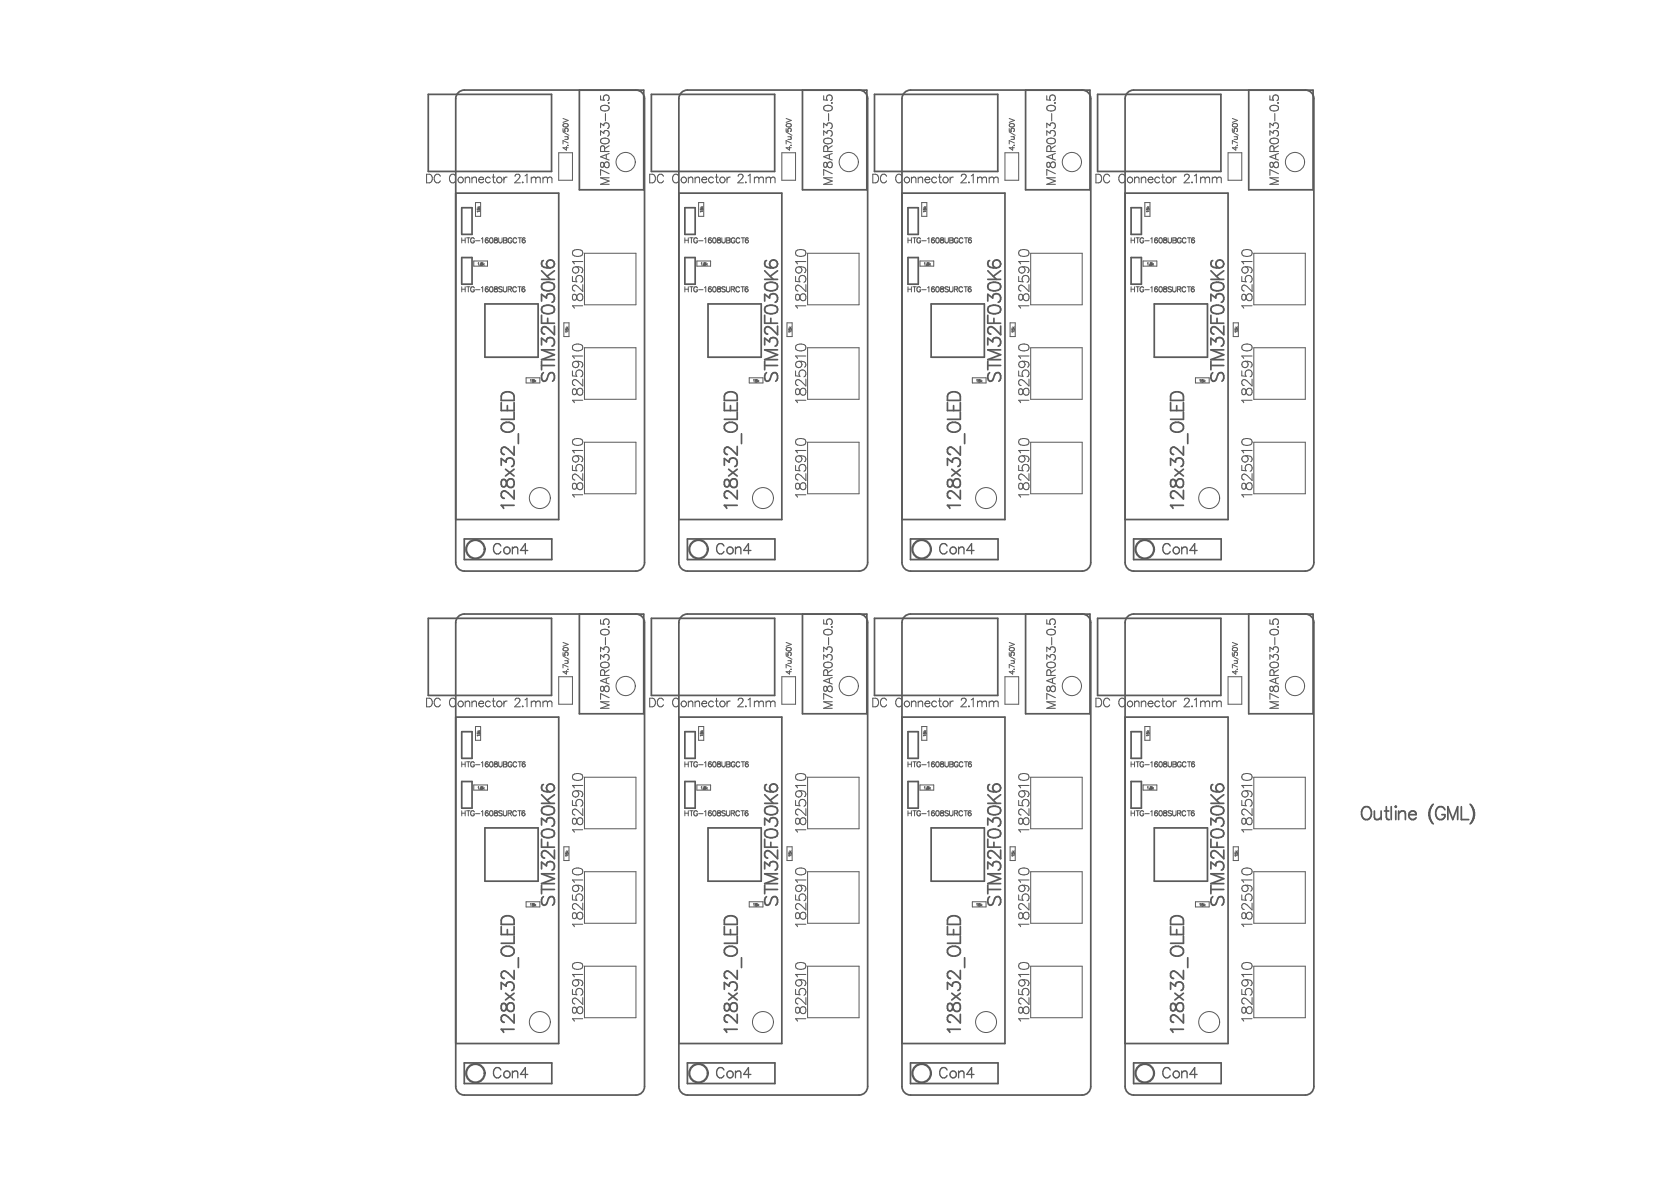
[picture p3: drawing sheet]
<svg xmlns="http://www.w3.org/2000/svg" width="644mm" height="460mm" viewBox="0 0 644 460" stroke-linecap="round" stroke-linejoin="round" font-family="sans-serif">
<g fill="none" stroke="#5a5a5a" stroke-width=".67">
<path d="M166.2 36.6h47.8v29.9h-47.8zM246.8 34.9a3.3 3.3 0 0 1 3.3 3.4v179.9a3.3 3.3 0 0 1-3.3 3.3h-66.6a3.3 3.3 0 0 1-3.3-3.3v-179.9a3.3 3.3 0 0 1 3.3-3.4l69.6 .1v38.6h-25v-38.6M252.8 36.6h47.8v29.9h-47.8zM333.4 34.9a3.3 3.3 0 0 1 3.3 3.4v179.9a3.3 3.3 0 0 1-3.3 3.3h-66.6a3.3 3.3 0 0 1-3.4-3.3v-179.9a3.3 3.3 0 0 1 3.4-3.4l69.6 .1v38.6h-25v-38.6M339.4 36.6h47.8v29.9h-47.8zM419.9 34.9a3.3 3.3 0 0 1 3.4 3.4v179.9a3.3 3.3 0 0 1-3.4 3.3h-66.6a3.3 3.3 0 0 1-3.3-3.3v-179.9a3.3 3.3 0 0 1 3.3-3.4l69.7 .1v38.6h-25v-38.6M425.9 36.6h47.9v29.9h-47.9zM506.5 34.9a3.3 3.3 0 0 1 3.4 3.4v179.9a3.3 3.3 0 0 1-3.4 3.3h-66.6a3.3 3.3 0 0 1-3.3-3.3v-179.9a3.3 3.3 0 0 1 3.3-3.4l69.6 .1v38.6h-24.9v-38.6M176.9 74.9h39.9v126.6h-39.9M263.4 74.9h40v126.6h-40M350 74.9h40v126.6h-40M436.6 74.9h40v126.6h-40"/>
<path d="M179.2 80.6h4v10.3h-4zM179.2 99.9h4v10.3h-4zM265.8 80.6h4v10.3h-4zM265.8 99.9h4v10.3h-4zM352.3 80.6h4v10.3h-4zM352.3 99.9h4v10.3h-4zM438.9 80.6h4v10.3h-4zM438.9 99.9h4v10.3h-4zM188.2 117.9h20.6v20.6h-20.6zM210.2 116.8v-2.6l1.9 1.4a1.6 1.6 0 0 1 1.8-1.7 1.6 1.6 0 0 1 1.2 2.2l-.2 .7-.7 .5M210.2 108.4h4.9M210.2 105l3.3 3.4"/>
<path d="M210.4 119.1a3.9 3.9 0 0 1 4.5 0 1.62 1.62 0 0 1-.7 2.4 4.1 4.1 0 0 1-3.8-.5l-.2-.7zM210.4 110.2a3.9 3.9 0 0 1 4.5 0 1.62 1.62 0 0 1-.7 2.4 4.1 4.1 0 0 1-3.8-.5l-.2-.7zM210.9 101.1a1.47 1.47 0 0 0-.5 2.1l.7 .5 2.4 .2M215.1 105l-2.8 2.2M274.8 117.9h20.6v20.6h-20.6zM296.7 116.8v-2.6l1.9 1.4a1.6 1.6 0 0 1 1.9-1.7 1.6 1.6 0 0 1 1.2 2.2l-.2 .7-.7 .5M296.7 108.4h5M296.7 105l3.4 3.4M297 119.1a3.9 3.9 0 0 1 4.5 0 1.62 1.62 0 0 1-.7 2.4 4.1 4.1 0 0 1-3.8-.5l-.3-.7zM297 110.2a3.9 3.9 0 0 1 4.5 0 1.62 1.62 0 0 1-.7 2.4 4.1 4.1 0 0 1-3.8-.5l-.3-.7zM297.4 101.1a1.47 1.47 0 0 0-.4 2.1l.7 .5 2.4 .2M301.7 105l-2.8 2.2"/>
<path d="M361.3 117.9h20.7v20.6h-20.7zM383.3 116.8v-2.6l1.9 1.4a1.6 1.6 0 0 1 1.9-1.7 1.6 1.6 0 0 1 1.2 2.2l-.2 .7-.7 .5M383.3 108.4h5M383.3 105l3.3 3.4M383.6 119.1a3.9 3.9 0 0 1 4.5 0 1.62 1.62 0 0 1-.7 2.4 4.1 4.1 0 0 1-3.8-.5l-.3-.7zM383.6 110.2a3.9 3.9 0 0 1 4.5 0 1.62 1.62 0 0 1-.7 2.4 4.1 4.1 0 0 1-3.8-.5l-.3-.7zM384 101.1a1.47 1.47 0 0 0-.4 2.1l.7 .5 2.3 .2M388.3 105l-2.8 2.2M447.9 117.9h20.7v20.6h-20.7zM469.9 116.8v-2.6l1.9 1.4a1.6 1.6 0 0 1 1.8-1.7 1.6 1.6 0 0 1 1.3 2.2l-.2 .7-.8 .5M469.9 108.4h5M469.9 105l3.3 3.4"/>
<path d="M470.1 110.2a3.9 3.9 0 0 1 4.6 0 1.62 1.62 0 0 1-.8 2.4 4.1 4.1 0 0 1-3.8-.5l-.2-.7zM470.1 119.1a3.9 3.9 0 0 1 4.6 0 1.62 1.62 0 0 1-.8 2.4 4.1 4.1 0 0 1-3.8-.5l-.2-.7zM470.6 101.1a1.47 1.47 0 0 0-.5 2.1l.7 .5 2.4 .2M474.9 105l-2.9 2.2M210.2 133.8v-2.6l1.9 1.4a1.6 1.6 0 0 1 1.8-1.7 1.6 1.6 0 0 1 1.2 2.2l-.2 .7-.7 .5M210.2 122.3v3.1h4.9M212.5 123.5v1.9M215.1 135.7h-4.9l4.9 1.9-4.9 1.9h4.9M215.1 126.5v3.3l-2.3-2.4a1.5 1.5 0 0 0-2.4-.2l-.2 1.4 .4 .7 .7 .3M296.7 133.8v-2.6l1.9 1.4a1.6 1.6 0 0 1 1.9-1.7 1.6 1.6 0 0 1 1.2 2.2l-.2 .7-.7 .5M296.7 122.3v3.1h5M299.1 123.5v1.9"/>
<path d="M301.7 135.7h-5l5 1.9-5 1.9h5M301.7 126.5v3.3l-2.3-2.4a1.5 1.5 0 0 0-2.4-.2l-.3 1.4 .5 .7 .7 .3M383.3 133.8v-2.6l1.9 1.4a1.6 1.6 0 0 1 1.9-1.7 1.6 1.6 0 0 1 1.2 2.2l-.2 .7-.7 .5M383.3 122.3v3.1h5M385.7 123.5v1.9M388.3 135.7h-5l5 1.9-5 1.9h5M388.3 126.5v3.3l-2.4-2.4a1.5 1.5 0 0 0-2.3-.2l-.3 1.4 .5 .7 .7 .3M469.9 122.3v3.1h5M469.9 133.8v-2.6l1.9 1.4a1.6 1.6 0 0 1 1.8-1.7 1.6 1.6 0 0 1 1.3 2.2l-.2 .7-.8 .5M472.3 123.5v1.9M474.9 126.5v3.3l-2.4-2.4a1.5 1.5 0 0 0-2.4-.2l-.2 1.4 .5 .7 .7 .3M474.9 135.7h-5l5 1.9-5 1.9h5"/>
<path d="M194.5 156.1v3.1h5v-3.1M194.7 152.9a2.79 2.79 0 0 1 4.8 .7v1.7h-5zM196.9 157.3v1.9M199.5 159.8v2.8h-5M210.2 141.8h4.9M210.2 140.1v3.3M210.9 144.5a2.19 2.19 0 0 0 0 3.4 1.27 1.27 0 0 0 1.4-1l.5-1.4a1.22 1.22 0 0 1 .9-.9 1.22 1.22 0 0 1 1.2 .4 2.3 2.3 0 0 1-.5 2.9M281.1 156.1v3.1h5v-3.1M281.3 152.9a2.79 2.79 0 0 1 4.8 .7v1.7h-5zM283.5 157.3v1.9M286.1 159.8v2.8h-5M296.7 141.8h5"/>
<path d="M296.7 140.1v3.3M297.4 144.5a2.2 2.2 0 0 0 0 3.4 1.27 1.27 0 0 0 1.5-1l.5-1.4a1.22 1.22 0 0 1 .9-.9 1.22 1.22 0 0 1 1.2 .4 2.3 2.3 0 0 1-.5 2.9M367.7 156.1v3.1h5v-3.1M368.4 152.5a2.8 2.8 0 0 1 4.3 1.1v1.7h-5v-1.7zM370 157.3v1.9M372.7 159.8v2.8h-5M383.3 141.8h5M383.3 140.1v3.3M384 144.5a2.2 2.2 0 0 0 0 3.4 1.27 1.27 0 0 0 1.5-1l.4-1.4a1.21 1.21 0 0 1 1-.9 1.21 1.21 0 0 1 1.2 .4 2.3 2.3 0 0 1-.5 2.9M454.2 156.1v3.1h5v-3.1M455 152.5a2.8 2.8 0 0 1 4.2 1.1v1.7h-5v-1.7zM456.6 157.3v1.9"/>
<path d="M459.2 159.8v2.8h-5M469.9 140.1v3.3M469.9 141.8h5M470.6 144.5a2.19 2.19 0 0 0 0 3.4 1.27 1.27 0 0 0 1.4-1l.5-1.4a1.21 1.21 0 0 1 .9-.9 1.21 1.21 0 0 1 1.3 .4 2.3 2.3 0 0 1-.5 2.9M194.7 164.8a2.91 2.91 0 0 1 4.8 .4 2.61 2.61 0 0 1-1.9 2.5 2.61 2.61 0 0 1-2.9-1l-.2-.5zM199.5 173.2v3.3l-2.4-2.4a1.5 1.5 0 0 0-2.4-.2l-.2 1.4 .5 .7 .7 .3M201.2 168.3v3.8M281.3 164.8a2.91 2.91 0 0 1 4.8 .4 2.61 2.61 0 0 1-1.9 2.5 2.61 2.61 0 0 1-2.9-1l-.2-.5zM286.1 173.2v3.3l-2.4-2.4a1.5 1.5 0 0 0-2.4-.2l-.2 1.4 .5 .7 .7 .3M287.7 168.3v3.8M368.4 164.3a2.58 2.58 0 0 1 2.7-.4 2.58 2.58 0 0 1 1.6 2.3 2.84 2.84 0 0 1-5 0v-1zM372.7 173.2v3.3l-2.4-2.4a1.5 1.5 0 0 0-2.4-.2l-.2 1.4 .4 .7 .8 .3"/>
<path d="M374.3 168.3v3.8M455 164.3a2.58 2.58 0 0 1 2.7-.4 2.58 2.58 0 0 1 1.5 2.3 2.84 2.84 0 0 1-5 0v-1zM459.2 173.2v3.3l-2.3-2.4a1.5 1.5 0 0 0-2.4-.2l-.3 1.4 .5 .7 .7 .3M460.9 168.3v3.8M194.5 180.5v-2.6l1.9 1.4a1.6 1.6 0 0 1 1.8-1.7 1.6 1.6 0 0 1 1.3 2.2l-.2 .7-.8 .5M194.7 186.2a1.88 1.88 0 0 0 .5 2.6h.5a2.74 2.74 0 0 0 1.2-2.3 1.38 1.38 0 0 1 1.5-.8 1.38 1.38 0 0 1 1.1 1.2v1a1.43 1.43 0 0 1-1.5 1.2 1.43 1.43 0 0 1-1.4-1.5l-.2-.9a1.01 1.01 0 0 0-1.7-.5zM196.2 182l3.3 2.6M199.5 196h-5l1 1.2M199.5 190.2v3.3l-2.4-2.4a1.5 1.5 0 0 0-2.4-.2l-.2 1.4 .5 .7 .7 .3M199.5 182l-3.3 2.6M281.1 180.5v-2.6l1.9 1.4a1.6 1.6 0 0 1 1.8-1.7 1.6 1.6 0 0 1 1.3 2.2l-.3 .7-.7 .5M281.3 186.2a1.88 1.88 0 0 0 .5 2.6h.5a2.74 2.74 0 0 0 1.2-2.3 1.38 1.38 0 0 1 1.5-.8 1.38 1.38 0 0 1 1.1 1.2v1a1.43 1.43 0 0 1-1.6 1.2 1.43 1.43 0 0 1-1.3-1.5l-.2-.9a1.01 1.01 0 0 0-1.7-.5z"/>
<path d="M282.7 182l3.4 2.6M286.1 196h-5l.9 1.2M286.1 190.2v3.3l-2.4-2.4a1.5 1.5 0 0 0-2.4-.2l-.2 1.4 .5 .7 .7 .3M286.1 182l-3.4 2.6M367.7 180.5v-2.6l1.9 1.4a1.6 1.6 0 0 1 1.8-1.7 1.6 1.6 0 0 1 1.3 2.2l-.3 .7-.7 .5M367.9 186.2a1.88 1.88 0 0 0 .5 2.6h.5a2.74 2.74 0 0 0 1.1-2.3 1.38 1.38 0 0 1 1.5-.8 1.38 1.38 0 0 1 1.2 1.2v1a1.43 1.43 0 0 1-1.6 1.2 1.43 1.43 0 0 1-1.3-1.5l-.2-.9a1.01 1.01 0 0 0-1.7-.5zM369.3 182l3.4 2.6M372.7 196h-5l.9 1.2M372.7 190.2v3.3l-2.4-2.4a1.5 1.5 0 0 0-2.4-.2l-.2 1.4 .4 .7 .8 .3M372.7 182l-3.4 2.6M454.2 180.5v-2.6l1.9 1.4a1.6 1.6 0 0 1 1.9-1.7 1.6 1.6 0 0 1 1.2 2.2l-.2 .7-.7 .5M454.5 186.2a1.88 1.88 0 0 0 .5 2.6h.4a2.74 2.74 0 0 0 1.2-2.3 1.38 1.38 0 0 1 1.5-.8 1.38 1.38 0 0 1 1.1 1.2v1a1.43 1.43 0 0 1-1.5 1.2 1.43 1.43 0 0 1-1.3-1.5l-.3-.9a1.01 1.01 0 0 0-1.6-.5z"/>
<path d="M455.9 182l3.3 2.6M459.2 190.2v3.3l-2.3-2.4a1.5 1.5 0 0 0-2.4-.2l-.3 1.4 .5 .7 .7 .3M459.2 196h-5l1 1.2M459.2 182l-3.3 2.6M180.2 209h33.9v8h-33.9zM266.7 209h34v8h-34zM353.3 209h34v8h-34zM439.9 209h34v8h-34zM166.2 239.8h47.8v29.9h-47.8zM246.8 238.2a3.3 3.3 0 0 1 3.3 3.3v179.9a3.3 3.3 0 0 1-3.3 3.3h-66.6a3.3 3.3 0 0 1-3.3-3.3v-179.9a3.3 3.3 0 0 1 3.3-3.3h69.6v38.7h-25v-38.7M252.8 239.8h47.8v29.9h-47.8zM333.4 238.2a3.3 3.3 0 0 1 3.3 3.3v179.9a3.3 3.3 0 0 1-3.3 3.3h-66.6a3.3 3.3 0 0 1-3.4-3.3v-179.9a3.3 3.3 0 0 1 3.4-3.3h69.6v38.7h-25v-38.7"/>
<path d="M339.4 239.8h47.8v29.9h-47.8zM419.9 238.2a3.3 3.3 0 0 1 3.4 3.3v179.9a3.3 3.3 0 0 1-3.4 3.3h-66.6a3.3 3.3 0 0 1-3.3-3.3v-179.9a3.3 3.3 0 0 1 3.3-3.3h69.7v38.7h-25v-38.7M425.9 239.8h47.9v29.9h-47.9zM506.5 238.2a3.3 3.3 0 0 1 3.4 3.3v179.9a3.3 3.3 0 0 1-3.4 3.3h-66.6a3.3 3.3 0 0 1-3.3-3.3v-179.9a3.3 3.3 0 0 1 3.3-3.3h69.6v38.7h-24.9v-38.7M176.9 278.1h39.9v126.7h-39.9M263.4 278.1h40v126.7h-40M350 278.1h40v126.7h-40M436.6 278.1h40v126.7h-40M179.2 283.8h4v10.3h-4zM265.8 283.8h4v10.3h-4zM352.3 283.8h4v10.3h-4zM438.9 283.8h4v10.3h-4z"/>
<path d="M179.2 303.1h4v10.4h-4zM210.2 311.6h4.9M210.2 308.3l3.3 3.3M210.4 313.4a3.9 3.9 0 0 1 4.5 0 1.62 1.62 0 0 1-.7 2.4 4.1 4.1 0 0 1-3.8-.5l-.2-.7zM210.9 304.3a1.47 1.47 0 0 0-.5 2.1l.7 .5 2.4 .2M215.1 308.3l-2.8 2.1M265.8 303.1h4v10.4h-4zM296.7 311.6h5M296.7 308.3l3.4 3.3M297 313.4a3.9 3.9 0 0 1 4.5 0 1.62 1.62 0 0 1-.7 2.4 4.1 4.1 0 0 1-3.8-.5l-.3-.7zM297.4 304.3a1.47 1.47 0 0 0-.4 2.1l.7 .5 2.4 .2M301.7 308.3l-2.8 2.1"/>
<path d="M352.3 303.1h4v10.4h-4zM383.3 311.6h5M383.3 308.3l3.3 3.3M383.6 313.4a3.9 3.9 0 0 1 4.5 0 1.62 1.62 0 0 1-.7 2.4 4.1 4.1 0 0 1-3.8-.5l-.3-.7zM384 304.3a1.47 1.47 0 0 0-.4 2.1l.7 .5 2.3 .2M388.3 308.3l-2.8 2.1M438.9 303.1h4v10.4h-4zM469.9 311.6h5M469.9 308.3l3.3 3.3M470.1 313.4a3.9 3.9 0 0 1 4.6 0 1.62 1.62 0 0 1-.8 2.4 4.1 4.1 0 0 1-3.8-.5l-.2-.7zM470.6 304.3a1.47 1.47 0 0 0-.5 2.1l.7 .5 2.4 .2M474.9 308.3l-2.9 2.1"/>
<path d="M529.3 313.1a2.3 2.3 0 0 1 2.7 .8 2.3 2.3 0 0 1-.1 2.8 1.84 1.84 0 0 1-2.1 1.2 1.84 1.84 0 0 1-1.4-1.9 3 3 0 0 1 .9-2.9zM533.3 314.6l.3 3.1 1.2 .2 1.2-1M536 314.6v3.3M537.3 314.6h1.6M538 312.9v4l.2 .8 1 .2M539.9 312.9v5M541.6 312.7l.3 .2-.3 .2-.2-.2zM541.6 314.6v3.3M542.8 315.5l1.1-.9 1.2 .2 .3 3.1M542.8 314.6v3.3M546.7 316a1.57 1.57 0 0 0 .9 1.8 1.57 1.57 0 0 0 1.9-.6M547.4 314.8a1.32 1.32 0 0 1 1.5-.1 1.32 1.32 0 0 1 .6 1.3h-2.8z"/>
<path d="M555.7 319.1l.5 .5M555.7 312.4a5.2 5.2 0 0 0 0 6.7M555.7 312.4l-.5 1a6.1 6.1 0 0 0 .5 5.7M556.2 311.9l-.5 .5M560.7 314.1a1.84 1.84 0 0 0-2.1-1.2 1.84 1.84 0 0 0-1.5 1.9 2.19 2.19 0 0 0 .5 2.4 2.19 2.19 0 0 0 2.4 .5l.7-1v-.7h-1.2M561.9 317.9v-5l1.9 5 1.9-5v5M567.1 312.9v5h2.8M570.5 311.9l.5 .5M571 312.4a5.2 5.2 0 0 1 0 6.7M571 319.1l-.5 .5M571 312.4l.4 1a6.1 6.1 0 0 1-.4 5.7M188.2 321.1h20.6v20.7h-20.6z"/>
<path d="M210.2 337v-2.6l1.9 1.4a1.6 1.6 0 0 1 1.8-1.7 1.6 1.6 0 0 1 1.2 2.2l-.2 .7-.7 .5M210.2 325.5v3.1h4.9M210.2 320v-2.6l1.9 1.4a1.6 1.6 0 0 1 1.8-1.7 1.6 1.6 0 0 1 1.2 2.2l-.2 .7-.7 .5M210.4 322.3a3.9 3.9 0 0 1 4.5 0 1.62 1.62 0 0 1-.7 2.4 4.1 4.1 0 0 1-3.8-.5l-.2-.7zM212.5 326.7v1.9M215.1 338.9h-4.9l4.9 1.9-4.9 1.9h4.9M215.1 329.7v3.4l-2.3-2.4a1.5 1.5 0 0 0-2.4-.3l-.2 1.5 .4 .7 .7 .2M274.8 321.1h20.6v20.7h-20.6zM296.7 337v-2.6l1.9 1.4a1.6 1.6 0 0 1 1.9-1.7 1.6 1.6 0 0 1 1.2 2.2l-.2 .7-.7 .5M296.7 325.5v3.1h5M296.7 320v-2.6l1.9 1.4a1.6 1.6 0 0 1 1.9-1.7 1.6 1.6 0 0 1 1.2 2.2l-.2 .7-.7 .5M297 322.3a3.9 3.9 0 0 1 4.5 0 1.62 1.62 0 0 1-.7 2.4 4.1 4.1 0 0 1-3.8-.5l-.3-.7z"/>
<path d="M299.1 326.7v1.9M301.7 338.9h-5l5 1.9-5 1.9h5M301.7 329.7v3.4l-2.3-2.4a1.5 1.5 0 0 0-2.4-.3l-.3 1.5 .5 .7 .7 .2M361.3 321.1h20.7v20.7h-20.7zM383.3 337v-2.6l1.9 1.4a1.6 1.6 0 0 1 1.9-1.7 1.6 1.6 0 0 1 1.2 2.2l-.2 .7-.7 .5M383.3 325.5v3.1h5M383.3 320v-2.6l1.9 1.4a1.6 1.6 0 0 1 1.9-1.7 1.6 1.6 0 0 1 1.2 2.2l-.2 .7-.7 .5M383.6 322.3a3.9 3.9 0 0 1 4.5 0 1.62 1.62 0 0 1-.7 2.4 4.1 4.1 0 0 1-3.8-.5l-.3-.7zM385.7 326.7v1.9M388.3 338.9h-5l5 1.9-5 1.9h5M388.3 329.7v3.4l-2.4-2.4a1.5 1.5 0 0 0-2.3-.3l-.3 1.5 .5 .7 .7 .2M447.9 321.1h20.7v20.7h-20.7z"/>
<path d="M469.9 320v-2.6l1.9 1.4a1.6 1.6 0 0 1 1.8-1.7 1.6 1.6 0 0 1 1.3 2.2l-.2 .7-.8 .5M469.9 325.5v3.1h5M469.9 337v-2.6l1.9 1.4a1.6 1.6 0 0 1 1.8-1.7 1.6 1.6 0 0 1 1.3 2.2l-.2 .7-.8 .5M470.1 322.3a3.9 3.9 0 0 1 4.6 0 1.62 1.62 0 0 1-.8 2.4 4.1 4.1 0 0 1-3.8-.5l-.2-.7zM472.3 326.7v1.9M474.9 329.7v3.4l-2.4-2.4a1.5 1.5 0 0 0-2.4-.3l-.2 1.5 .5 .7 .7 .2M474.9 338.9h-5l5 1.9-5 1.9h5M194.5 359.4v3.1h5v-3.1M195.2 355.7a2.8 2.8 0 0 1 4.3 1.2v1.6h-5v-1.6zM210.2 345h4.9M210.2 343.3v3.4M210.9 347.8a2.19 2.19 0 0 0 0 3.3 1.28 1.28 0 0 0 1.4-.9l.5-1.5a1.21 1.21 0 0 1 .9-.9 1.21 1.21 0 0 1 1.2 .5 2.3 2.3 0 0 1-.5 2.8"/>
<path d="M281.1 359.4v3.1h5v-3.1M281.8 355.7a2.8 2.8 0 0 1 4.3 1.2v1.6h-5v-1.6zM296.7 345h5M296.7 343.3v3.4M297.4 347.8a2.2 2.2 0 0 0 0 3.3 1.28 1.28 0 0 0 1.5-.9l.5-1.5a1.22 1.22 0 0 1 .9-.9 1.22 1.22 0 0 1 1.2 .5 2.3 2.3 0 0 1-.5 2.8M367.7 359.4v3.1h5v-3.1M368.4 355.7a2.8 2.8 0 0 1 4.3 1.2v1.6h-5v-1.6zM383.3 345h5M383.3 343.3v3.4M384 347.8a2.2 2.2 0 0 0 0 3.3 1.28 1.28 0 0 0 1.5-.9l.4-1.5a1.21 1.21 0 0 1 1-.9 1.21 1.21 0 0 1 1.2 .5 2.3 2.3 0 0 1-.5 2.8M454.2 359.4v3.1h5v-3.1M455 355.7a2.8 2.8 0 0 1 4.2 1.2v1.6h-5v-1.6z"/>
<path d="M469.9 343.3v3.4M469.9 345h5M470.6 347.8a2.19 2.19 0 0 0 0 3.3 1.28 1.28 0 0 0 1.4-.9l.5-1.5a1.21 1.21 0 0 1 .9-.9 1.21 1.21 0 0 1 1.3 .5 2.3 2.3 0 0 1-.5 2.8M194.7 368a2.91 2.91 0 0 1 4.8 .5 2.61 2.61 0 0 1-1.9 2.4 2.61 2.61 0 0 1-2.9-1l-.2-.5zM196.9 360.6v1.9M199.5 376.4v3.3l-2.4-2.3a1.5 1.5 0 0 0-2.4-.3l-.2 1.5 .5 .7 .7 .2M199.5 363v2.9h-5M201.2 371.5v3.8M281.3 368a2.91 2.91 0 0 1 4.8 .5 2.61 2.61 0 0 1-1.9 2.4 2.61 2.61 0 0 1-2.9-1l-.2-.5zM283.5 360.6v1.9M286.1 376.4v3.3l-2.4-2.3a1.5 1.5 0 0 0-2.4-.3l-.2 1.5 .5 .7 .7 .2M286.1 363v2.9h-5"/>
<path d="M287.7 371.5v3.8M368.4 367.5a2.58 2.58 0 0 1 2.7-.4 2.58 2.58 0 0 1 1.6 2.3 2.84 2.84 0 0 1-5 0v-.9zM370 360.6v1.9M372.7 376.4v3.3l-2.4-2.3a1.5 1.5 0 0 0-2.4-.3l-.2 1.5 .4 .7 .8 .2M372.7 363v2.9h-5M374.3 371.5v3.8M455 367.5a2.58 2.58 0 0 1 2.7-.4 2.58 2.58 0 0 1 1.5 2.3 2.84 2.84 0 0 1-5 0v-.9zM456.6 360.6v1.9M459.2 376.4v3.3l-2.3-2.3a1.5 1.5 0 0 0-2.4-.3l-.3 1.5 .5 .7 .7 .2M459.2 363v2.9h-5M460.9 371.5v3.8M194.5 383.7v-2.6l1.9 1.4a1.6 1.6 0 0 1 1.9-1.7 1.6 1.6 0 0 1 1.2 2.2l-.2 .7-.8 .5"/>
<path d="M194.7 389.5a1.88 1.88 0 0 0 .5 2.6h.5a2.74 2.74 0 0 0 1.2-2.4 1.38 1.38 0 0 1 1.5-.8 1.38 1.38 0 0 1 1.1 1.3v.9a1.43 1.43 0 0 1-1.5 1.3 1.43 1.43 0 0 1-1.4-1.5l-.2-1a1.01 1.01 0 0 0-1.7-.4zM196.2 385.2l3.3 2.7M199.5 399.2h-5l1 1.2M199.5 393.4v3.4l-2.4-2.4a1.5 1.5 0 0 0-2.4-.3l-.2 1.5 .5 .7 .7 .2M199.5 385.2l-3.3 2.7M281.1 383.7v-2.6l1.9 1.4a1.6 1.6 0 0 1 1.8-1.7 1.6 1.6 0 0 1 1.3 2.2l-.3 .7-.7 .5M281.3 389.5a1.88 1.88 0 0 0 .5 2.6h.5a2.74 2.74 0 0 0 1.2-2.4 1.38 1.38 0 0 1 1.5-.8 1.38 1.38 0 0 1 1.1 1.3v.9a1.43 1.43 0 0 1-1.6 1.3 1.43 1.43 0 0 1-1.3-1.5l-.2-1a1.01 1.01 0 0 0-1.7-.4zM282.7 385.2l3.4 2.7M286.1 399.2h-5l.9 1.2M286.1 393.4v3.4l-2.4-2.4a1.5 1.5 0 0 0-2.4-.3l-.2 1.5 .5 .7 .7 .2M286.1 385.2l-3.4 2.7M367.7 383.7v-2.6l1.9 1.4a1.6 1.6 0 0 1 1.8-1.7 1.6 1.6 0 0 1 1.3 2.2l-.3 .7-.7 .5"/>
<path d="M367.9 389.5a1.88 1.88 0 0 0 .5 2.6h.5a2.74 2.74 0 0 0 1.1-2.4 1.38 1.38 0 0 1 1.5-.8 1.38 1.38 0 0 1 1.2 1.3v.9a1.43 1.43 0 0 1-1.6 1.3 1.43 1.43 0 0 1-1.3-1.5l-.2-1a1.01 1.01 0 0 0-1.7-.4zM369.3 385.2l3.4 2.7M372.7 399.2h-5l.9 1.2M372.7 393.4v3.4l-2.4-2.4a1.5 1.5 0 0 0-2.4-.3l-.2 1.5 .4 .7 .8 .2M372.7 385.2l-3.4 2.7M454.2 383.7v-2.6l1.9 1.4a1.6 1.6 0 0 1 1.9-1.7 1.6 1.6 0 0 1 1.2 2.2l-.2 .7-.7 .5M454.5 389.5a1.88 1.88 0 0 0 .5 2.6h.4a2.74 2.74 0 0 0 1.2-2.4 1.38 1.38 0 0 1 1.5-.8 1.38 1.38 0 0 1 1.1 1.3v.9a1.43 1.43 0 0 1-1.5 1.3 1.43 1.43 0 0 1-1.3-1.5l-.3-1a1.01 1.01 0 0 0-1.6-.4zM455.9 385.2l3.3 2.7M459.2 399.2h-5l1 1.2M459.2 393.4v3.4l-2.3-2.4a1.5 1.5 0 0 0-2.4-.3l-.3 1.5 .5 .7 .7 .2M459.2 385.2l-3.3 2.7M180.2 412.3h33.9v8h-33.9z"/>
<path d="M266.7 412.3h34v8h-34zM353.3 412.3h34v8h-34zM439.9 412.3h34v8h-34z"/>
<circle cx="213.6" cy="102.4" r="1.55"/>
<circle cx="300.2" cy="102.4" r="1.55"/>
<circle cx="386.8" cy="102.4" r="1.55"/>
<circle cx="473.3" cy="102.4" r="1.55"/>
<circle cx="213.6" cy="305.6" r="1.55"/>
<circle cx="300.2" cy="305.6" r="1.55"/>
<circle cx="386.8" cy="305.6" r="1.55"/>
<circle cx="473.3" cy="305.6" r="1.55"/>
</g>
<g fill="none" stroke="#5a5a5a" stroke-width=".39">
<path d="M216.8 59.3h5.3v10.6h-5.3zM218.5 49.9v.9l.8 .1a.71 .71 0 0 1 0-1 .71 .71 0 0 1 1.1 .1 .71 .71 0 0 1-.3 1M218.5 51.2l2.3 1.3M218.5 45.9l2 .8-2 .8M218.6 48.2a.99 .99 0 0 1 1.2-.4 .99 .99 0 0 1 .6 1.2 .99 .99 0 0 1-1.2 .3 .99 .99 0 0 1-.6-1.1zM219.1 53h1.4M219.8 56.8v1.5l-1.3-1h2M220.1 53l.4 .5-.1 .5-1.3 .1M220.3 56.4h.1M220.5 55.5l-2-1v1.3M303.4 59.3h5.3v10.6h-5.3zM305.1 49.9v.9l.8 .1a.71 .71 0 0 1 0-1 .71 .71 0 0 1 1.1 .1 .71 .71 0 0 1-.3 1"/>
<path d="M305.1 51.2l2.2 1.3M305.1 45.9l2 .8-2 .8M305.2 48.2a.99 .99 0 0 1 1.2-.4 .99 .99 0 0 1 .6 1.2 .99 .99 0 0 1-1.3 .3 .99 .99 0 0 1-.5-1.1zM305.7 53h1.4M306.4 56.8v1.5l-1.3-1h2M306.7 53l.4 .5-.1 .5-1.3 .1M306.9 56.4h.1M307.1 55.5l-2-1v1.3M390 59.3h5.3v10.6h-5.3zM391.6 49.9v.9l.9 .1a.71 .71 0 0 1 0-1 .71 .71 0 0 1 1 .1 .71 .71 0 0 1-.2 1M391.6 51.2l2.3 1.3M391.6 45.9l2 .8-2 .8"/>
<path d="M391.7 48.2a.99 .99 0 0 1 1.3-.4 .99 .99 0 0 1 .5 1.2 .99 .99 0 0 1-1.2 .3 .99 .99 0 0 1-.6-1.1zM392.3 53h1.3M393 56.8v1.5l-1.4-1h2M393.3 53l.3 .5-.1 .5-1.2 .1M393.4 56.4h.1M393.6 55.5l-2-1v1.3M476.6 59.3h5.3v10.6h-5.3zM478.2 49.9v.9l.9 .1a.71 .71 0 0 1 0-1 .71 .71 0 0 1 1 .1 .71 .71 0 0 1-.3 1M478.2 51.2l2.3 1.3M478.2 45.9l2 .8-2 .8M478.3 48.2a.99 .99 0 0 1 1.2-.4 .99 .99 0 0 1 .6 1.2 .99 .99 0 0 1-1.2 .3 .99 .99 0 0 1-.6-1.1zM478.9 53h1.3"/>
<path d="M479.6 56.8v1.5l-1.4-1h2M479.8 53l.4 .5-.1 .5-1.2 .1M480 56.4h.1M480.2 55.5l-2-1v1.3M184.5 78.6h2v5.3h-2zM271.1 78.6h2v5.3h-2zM357.7 78.6h2v5.3h-2zM444.3 78.6h2v5.3h-2zM179.2 93.2h1.3M179.2 92.2v2M180.5 92.2v2M181.1 92.2h1.3"/>
<path d="M181.7 92.2v2M184.1 92.7a.73 .73 0 0 0-.9-.5 .73 .73 0 0 0-.6 .8v.5a.72 .72 0 0 0 .8 .8 .72 .72 0 0 0 .7-.8h-.5M184.5 93.4h1.7M185.2 80.9v.5l.4 .1a.35 .35 0 0 1 0-.6 .35 .35 0 0 1 .5 .1 .35 .35 0 0 1-.1 .5M185.2 80.6h1M185.5 80.1l.5 .5M186.2 82h-1l.2 .2M186.2 80.1l-.4 .3M186.8 92.6l.5-.4v2M188.3 93.6l.6 .6 .6-.5M188.3 93.6l.6-.6 .6 .6M189.4 92.5l-.5-.3a1.01 1.01 0 0 0-.6 1.4"/>
<path d="M189.5 93.6v.1M190.2 92.3a.98 .98 0 0 1 1.2 .7 .98 .98 0 0 1-.7 1.2l-.6-.3zM191.9 92.3v.6a.82 .82 0 0 1 1 .3 .82 .82 0 0 1 0 .9h-1a.82 .82 0 0 1 .1-.9 .82 .82 0 0 1 .9-.3v-.6zM193.5 92.2v1.5l.6 .5 .7-.2 .1-1.8M195.4 93.2h.9M195.4 92.2l1.2 .2v.6l-.3 .2 .4 .4-.2 .5-1.1 .1zM198.6 92.7a.73 .73 0 0 0-.8-.5 .73 .73 0 0 0-.6 .8v.5a.72 .72 0 0 0 .7 .8 .72 .72 0 0 0 .7-.8h-.5M200.5 92.7a.73 .73 0 0 0-.8-.5 .73 .73 0 0 0-.6 .8v.5a.73 .73 0 0 0 .6 .7 .73 .73 0 0 0 .8-.4M201.1 92.2h1.3M201.7 92.2v2M202.6 93.6l.6 .6 .7-.5M202.6 93.6l.6-.6 .7 .6"/>
<path d="M203.8 92.5l-.6-.3a1.01 1.01 0 0 0-.6 1.4M203.9 93.6v.1M226.8 98.2h20v20h-20zM265.8 93.2h1.3M265.8 92.2v2M267.1 92.2v2M267.6 92.2h1.4M268.3 92.2v2M270.6 92.7a.73 .73 0 0 0-.8-.5 .73 .73 0 0 0-.6 .8v.5a.72 .72 0 0 0 .7 .8 .72 .72 0 0 0 .7-.8h-.4M271.1 93.4h1.7M271.8 80.9v.5l.4 .1a.35 .35 0 0 1 0-.6 .35 .35 0 0 1 .5 .1 .35 .35 0 0 1-.1 .5M271.8 80.6h1"/>
<path d="M272.1 80.1l.5 .5M272.8 82h-1l.1 .2M272.8 80.1l-.4 .3M273.4 92.6l.5-.4v2M274.9 93.6l.5 .6 .7-.5M274.9 93.6l.5-.6 .7 .6M276 92.5l-.6-.3a1.01 1.01 0 0 0-.5 1.4M276.1 93.6v.1M276.8 92.3a.98 .98 0 0 1 1.2 .7 .98 .98 0 0 1-.7 1.2l-.7-.3zM278.5 92.3v.6a.82 .82 0 0 1 .9 .3 .82 .82 0 0 1 .1 .9h-1a.82 .82 0 0 1 0-.9 .82 .82 0 0 1 1-.3v-.6zM280.1 92.2v1.5l.6 .5 .6-.2 .1-1.8M282 93.2h.8"/>
<path d="M282 92.2l1.2 .2v.6l-.4 .2 .5 .4-.2 .5-1.1 .1zM285.2 92.7a.73 .73 0 0 0-.8-.5 .73 .73 0 0 0-.6 .8v.5a.72 .72 0 0 0 .7 .8 .72 .72 0 0 0 .7-.8h-.5M287.1 92.7a.73 .73 0 0 0-.9-.5 .73 .73 0 0 0-.6 .8v.5a.73 .73 0 0 0 .6 .7 .73 .73 0 0 0 .9-.4M287.6 92.2h1.4M288.3 92.2v2M289.2 93.6l.6 .6 .6-.5M289.2 93.6l.6-.6 .6 .6M290.3 92.5l-.5-.3a1.01 1.01 0 0 0-.6 1.4M290.4 93.6v.1M313.4 98.2h20v20h-20zM352.3 93.2h1.4M352.3 92.2v2"/>
<path d="M353.7 92.2v2M354.2 92.2h1.4M354.9 92.2v2M357.2 92.7a.73 .73 0 0 0-.8-.5 .73 .73 0 0 0-.6 .8v.5a.72 .72 0 0 0 .7 .8 .72 .72 0 0 0 .7-.8h-.4M357.7 93.4h1.7M358.3 80.9v.5l.5 .1a.35 .35 0 0 1 0-.6 .35 .35 0 0 1 .5 .1 .35 .35 0 0 1-.2 .5M358.3 80.6h1M358.7 80.1l.4 .5M359.3 82h-1l.2 .2M359.3 80.1l-.3 .3M360 92.6l.5-.4v2M361.4 93.6l.6 .6 .7-.5"/>
<path d="M361.4 93.6l.6-.6 .7 .6M362.6 92.5l-.6-.3a1.02 1.02 0 0 0-.6 1.4M362.7 93.6v.1M363.4 92.3a.98 .98 0 0 1 1.2 .7 .98 .98 0 0 1-.7 1.2l-.7-.3zM365.1 92.3v.6a.82 .82 0 0 1 .9 .3 .82 .82 0 0 1 0 .9h-.9a.82 .82 0 0 1 0-.9 .82 .82 0 0 1 .9-.3v-.6zM366.7 92.2v1.5l.6 .5 .6-.2 .1-1.8M368.6 93.2h.8M368.6 92.2l1.2 .2 .1 .4-.5 .4 .5 .4-.2 .5-1.1 .1zM371.8 92.7a.73 .73 0 0 0-.9-.5 .73 .73 0 0 0-.6 .8v.5a.72 .72 0 0 0 .8 .8 .72 .72 0 0 0 .7-.8h-.5M373.7 92.7a.73 .73 0 0 0-.9-.5 .73 .73 0 0 0-.6 .8v.5a.73 .73 0 0 0 .6 .7 .73 .73 0 0 0 .9-.4M374.2 92.2h1.3M374.9 92.2v2"/>
<path d="M375.8 93.6l.6 .6 .6-.5M375.8 93.6l.6-.6 .6 .6M376.9 92.5l-.5-.3a1.02 1.02 0 0 0-.6 1.4M377 93.6v.1M400 98.2h19.9v20h-19.9zM438.9 92.2v2M438.9 93.2h1.4M440.3 92.2v2M440.8 92.2h1.3M441.5 92.2v2M443.8 92.7a.73 .73 0 0 0-.8-.5 .73 .73 0 0 0-.6 .8v.5a.72 .72 0 0 0 .7 .8 .72 .72 0 0 0 .7-.8h-.5M444.3 93.4h1.7"/>
<path d="M444.9 80.9v.5l.4 .1a.36 .36 0 0 1 0-.5 .36 .36 0 0 1 .5 0 .36 .36 0 0 1 0 .5M444.9 80.6h1M445.3 80.1l.4 .5M445.8 81.5h-.1M445.9 82h-1l.2 .2M445.9 80.1l-.4 .3M446.6 92.6l.4-.4v2M448 93.6l.6 .6 .7-.5M448 93.6l.6-.6 .7 .6M449.2 92.5l-.6-.3a1.02 1.02 0 0 0-.6 1.4M449.3 93.6v.1M450 92.3a.98 .98 0 0 1 1.2 .7 .98 .98 0 0 1-.7 1.2l-.7-.3z"/>
<path d="M451.7 92.3v.6a.82 .82 0 0 1 .9 .3 .82 .82 0 0 1 0 .9l-1-.1v-.6l1.1-.7-.1-.4zM453.3 92.2v1.5l.5 .5 .7-.2 .1-1.8M455.1 92.2l1.3 .2 .1 .4-.5 .4 .5 .4-.2 .5-1.2 .1zM455.1 93.2h.9M458.4 92.7a.73 .73 0 0 0-.9-.5 .73 .73 0 0 0-.6 .8v.5a.72 .72 0 0 0 .7 .8 .72 .72 0 0 0 .8-.8h-.5M460.2 92.7a.73 .73 0 0 0-.8-.5 .73 .73 0 0 0-.6 .8v.5a.73 .73 0 0 0 .6 .7 .73 .73 0 0 0 .8-.4M460.8 92.2h1.3M461.5 92.2v2M462.4 93.6l.5 .6 .7-.5M462.4 93.6l.5-.6 .7 .6M463.5 92.5l-.6-.3a1.02 1.02 0 0 0-.5 1.4M463.6 93.6v.1"/>
<path d="M486.5 98.2h20v20h-20zM179.2 112.2h1.3M179.2 111.2v2M180.5 111.2v2M181.1 111.2h1.3M181.7 111.2v2M183.8 101.2h5.4v2h-5.4zM184.1 111.7a.73 .73 0 0 0-.9-.5 .73 .73 0 0 0-.6 .8v.5a.72 .72 0 0 0 .8 .7 .72 .72 0 0 0 .7-.7h-.5M184.5 112.4h1.7M185.5 102.1l.2-.2v1M186.2 102.9h.1M186.3 102.8l-.1 .1"/>
<path d="M186.7 101.9v.3l.5 .3a.33 .33 0 0 1-.2 .4 .33 .33 0 0 1-.4-.2l.6-.6zM186.8 111.6l.5-.4v2M187.2 102.8l-.1 .1M187.4 101.9v1M187.6 102.5l.4 .4M187.9 102.2l-.5 .5M189.4 111.5l-.5-.3a1.01 1.01 0 0 0-.6 1.4M190.2 111.3a.98 .98 0 0 1 1.2 .7 .98 .98 0 0 1-.7 1.2l-.6-.4zM191.9 111.3v.6a.82 .82 0 0 1 1 .3 .82 .82 0 0 1 0 .9h-1a.82 .82 0 0 1 .1-.9 .82 .82 0 0 1 .9-.3v-.6zM194.9 111.5l-.5-.3-.9 .3 .2 .5 1.2 .7-.5 .5-.9-.3M195.3 111.2v1.5l.6 .5 .6-.3 .1-1.7M197.2 112.2l1.1-.1 .1-.7-1.2-.2v2"/>
<path d="M197.8 112.2l.7 1M200.4 111.7a.73 .73 0 0 0-.9-.5 .73 .73 0 0 0-.5 .8v.5a.73 .73 0 0 0 .5 .7 .73 .73 0 0 0 .9-.4M200.9 111.2h1.4M201.6 111.2v2M203.7 111.5l-.6-.3a1.01 1.01 0 0 0-.6 1.4M265.8 112.2h1.3M265.8 111.2v2M267.1 111.2v2M267.6 111.2h1.4M268.3 111.2v2M270.4 101.2h5.4v2h-5.4zM270.6 111.7a.73 .73 0 0 0-.8-.5 .73 .73 0 0 0-.6 .8v.5a.72 .72 0 0 0 .7 .7 .72 .72 0 0 0 .7-.7h-.4"/>
<path d="M271.1 112.4h1.7M272.1 102.1l.2-.2v1M272.9 102.8h.1M272.9 102.8v.1M273.2 102.8v.1M273.2 101.9l.6 .7a.32 .32 0 0 1-.4 .3 .32 .32 0 0 1-.2-.4l.6-.4zM273.4 111.6l.5-.4v2M274 101.9v1M274.2 102.5l.4 .4M274.5 102.2l-.5 .5M276 111.5l-.6-.3a1.01 1.01 0 0 0-.5 1.4M276.8 111.3a.98 .98 0 0 1 1.2 .7 .98 .98 0 0 1-.7 1.2l-.7-.4z"/>
<path d="M278.5 111.3v.6a.82 .82 0 0 1 .9 .3 .82 .82 0 0 1 .1 .9h-1a.82 .82 0 0 1 0-.9 .82 .82 0 0 1 1-.3v-.6zM281.4 111.5l-.4-.3-.9 .3 .2 .5 1.1 .7-.4 .5-.9-.3M281.9 111.2v1.5l.5 .5 .7-.3 .1-1.7M283.8 112.2l1.1-.1 .1-.7-1.2-.2v2M284.4 112.2l.7 1M287 111.7a.73 .73 0 0 0-.9-.5 .73 .73 0 0 0-.6 .8v.5a.73 .73 0 0 0 .6 .7 .73 .73 0 0 0 .9-.4M287.5 111.2h1.4M288.2 111.2v2M290.2 111.5l-.5-.3a1.02 1.02 0 0 0-.6 1.4M352.3 112.2h1.4M352.3 111.2v2M353.7 111.2v2"/>
<path d="M354.2 111.2h1.4M354.9 111.2v2M357 101.2h5.3v2h-5.3zM357.2 111.7a.73 .73 0 0 0-.8-.5 .73 .73 0 0 0-.6 .8v.5a.72 .72 0 0 0 .7 .7 .72 .72 0 0 0 .7-.7h-.4M357.7 112.4h1.7M358.7 102.1l.2-.2v1M359.5 102.9h.1M359.8 101.9v.3l.5 .3a.33 .33 0 0 1-.2 .4 .33 .33 0 0 1-.4-.2l.6-.6zM360 111.6l.5-.4v2M360.3 102.8v.1M360.6 101.9v1M360.8 102.5l.3 .4"/>
<path d="M361.1 102.2l-.5 .5M362.6 111.5l-.6-.3a1.02 1.02 0 0 0-.6 1.4M363.4 111.3a.98 .98 0 0 1 1.2 .7 .98 .98 0 0 1-.7 1.2l-.7-.4zM365.1 111.3v.6a.82 .82 0 0 1 .9 .3 .82 .82 0 0 1 0 .9h-.9a.82 .82 0 0 1 0-.9 .82 .82 0 0 1 .9-.3v-.6zM368 111.5l-.5-.3-.8 .3 .2 .5 1.1 .7-.5 .5-.8-.3M368.5 111.2v1.5l.5 .5 .7-.3 .1-1.7M370.3 112.2l1.2-.1 .1-.7-1.3-.2v2M371 112.2l.7 1M373.5 111.7a.73 .73 0 0 0-.8-.5 .73 .73 0 0 0-.6 .8v.5a.73 .73 0 0 0 .6 .7 .73 .73 0 0 0 .8-.4M374.1 111.2h1.3M374.8 111.2v2M376.8 111.5l-.5-.3a1.02 1.02 0 0 0-.6 1.4"/>
<path d="M438.9 111.2v2M438.9 112.2h1.4M440.3 111.2v2M440.8 111.2h1.3M441.5 111.2v2M443.6 101.2h5.3v2h-5.3zM443.8 111.7a.73 .73 0 0 0-.8-.5 .73 .73 0 0 0-.6 .8v.5a.72 .72 0 0 0 .7 .7 .72 .72 0 0 0 .7-.7h-.5M444.3 112.4h1.7M445.3 102.1l.2-.2v1M446 102.8h.1M446 102.8l.1 .1M446.3 102.8l.1 .1"/>
<path d="M446.4 101.9l.6 .7a.32 .32 0 0 1-.4 .3 .32 .32 0 0 1-.3-.4l.6-.4zM446.6 111.6l.4-.4v2M447.2 101.9v1M447.4 102.5l.3 .4M447.7 102.2l-.5 .5M449.2 111.5l-.6-.3a1.02 1.02 0 0 0-.6 1.4M450 111.3a.98 .98 0 0 1 1.2 .7 .98 .98 0 0 1-.7 1.2l-.7-.4zM451.7 111.3v.6a.82 .82 0 0 1 .9 .3 .82 .82 0 0 1 0 .9l-1-.1v-.6l1.1-.7-.1-.4zM454.6 111.5l-.5-.3-.8 .3 .2 .5 1.1 .7-.5 .5-.8-.3M455 111.2v1.5l.6 .5 .7-.3 .1-1.7M456.9 112.2l1.2-.1 .1-.7-1.3-.2v2M457.6 112.2l.7 1"/>
<path d="M460.1 111.7a.73 .73 0 0 0-.8-.5 .73 .73 0 0 0-.6 .8v.5a.73 .73 0 0 0 .6 .7 .73 .73 0 0 0 .8-.4M460.7 111.2h1.3M461.4 111.2v2M463.4 111.5l-.6-.3a1.01 1.01 0 0 0-.5 1.4M218.8 125.2h2v5.4h-2zM219.5 127.6v.5h.4a.35 .35 0 0 1 0-.5 .35 .35 0 0 1 .5 0 .35 .35 0 0 1-.1 .6M219.5 127.3h1M219.8 126.8l.5 .5M220.5 128.6h-1l.2 .3M220.5 126.7l-.4 .4M226.8 134.9h20v20h-20zM305.4 125.2h2v5.4h-2z"/>
<path d="M306.1 127.6v.5h.4a.35 .35 0 0 1 0-.5 .35 .35 0 0 1 .5 0 .35 .35 0 0 1-.1 .6M306.1 127.3h1M306.4 126.8l.5 .5M307.1 128.6h-1l.1 .3M307.1 126.7l-.4 .4M313.4 134.9h20v20h-20zM392 125.2h2v5.4h-2zM392.6 127.6v.5h.5a.35 .35 0 0 1 0-.5 .35 .35 0 0 1 .5 0 .35 .35 0 0 1-.2 .6M392.6 127.3h1M393 126.8l.4 .5M393.6 128.6h-1l.2 .3M393.6 126.7l-.3 .4"/>
<path d="M400 134.9h19.9v20h-19.9zM478.6 125.2h2v5.4h-2zM479.2 127.6v.5h.4a.35 .35 0 0 1 0-.5 .35 .35 0 0 1 .6 0 .35 .35 0 0 1-.2 .6M479.2 127.3h1M479.6 126.8l.4 .5M480.2 128.6h-1l.2 .3M480.2 126.7l-.4 .4M486.5 134.9h20v20h-20zM204.2 146.5h5.3v2h-5.3zM205.8 147.4l.3-.2v1M206.6 148v.1M206.6 148.1l.1 .1"/>
<path d="M207.1 147.2h-.4l-.1 .4a.36 .36 0 0 1 .5 0 .36 .36 0 0 1 0 .5 .36 .36 0 0 1-.4 .1M207.4 147.2v1M207.6 147.8l.4 .4M207.9 147.5l-.5 .5M290.7 146.5h5.4v2h-5.4zM292.4 147.4l.2-.2v1M293.7 147.2h-.5v.4a.35 .35 0 0 1 .5 0 .35 .35 0 0 1 0 .6 .35 .35 0 0 1-.6-.2M294 147.2v1M294.2 147.8l.4 .4M294.5 147.5l-.5 .5M377.3 146.5h5.3v2h-5.3zM379.1 147.4l.1-.2v1"/>
<path d="M379.1 147.4h-.1M379.7 148l.1 .1M379.8 148.1v.1M380.3 147.2h-.5v.4a.36 .36 0 0 1 .5 0 .36 .36 0 0 1 0 .5 .36 .36 0 0 1-.5 .1M380.6 147.2v1M380.8 147.8l.3 .4M381.1 147.5l-.5 .5M463.9 146.5h5.3v2h-5.3zM465.6 147.4l.2-.2v1M466.9 147.2h-.5l-.1 .4a.35 .35 0 0 1 .6 0 .35 .35 0 0 1-.1 .6 .35 .35 0 0 1-.5-.2M467.2 147.2v1M467.4 147.8l.3 .4"/>
<path d="M467.7 147.5l-.5 .5M226.8 171.5h20v20h-20zM313.4 171.5h20v20h-20zM400 171.5h19.9v20h-19.9zM486.5 171.5h20v20h-20zM218.5 253.1v1l.8 .1a.71 .71 0 0 1 0-1.1 .71 .71 0 0 1 1.1 .1 .71 .71 0 0 1-.3 1.1M218.5 254.4l2.3 1.3M218.5 249.2l2 .7-2 .8M218.6 251.4a.99 .99 0 0 1 1.2-.3 .99 .99 0 0 1 .6 1.1 .99 .99 0 0 1-1.2 .4 .99 .99 0 0 1-.6-1.2zM219.1 256.3h1.4M220.1 256.3l.4 .4-.1 .5-1.3 .1M220.3 259.6h.1"/>
<path d="M220.5 258.7l-2-.9v1.3M305.1 253.1v1l.8 .1a.71 .71 0 0 1 0-1.1 .71 .71 0 0 1 1.1 .1 .71 .71 0 0 1-.3 1.1M305.1 254.4l2.2 1.3M305.1 249.2l2 .7-2 .8M305.2 251.4a.99 .99 0 0 1 1.2-.3 .99 .99 0 0 1 .6 1.1 .99 .99 0 0 1-1.3 .4 .99 .99 0 0 1-.5-1.2zM305.7 256.3h1.4M306.7 256.3l.4 .4-.1 .5-1.3 .1M306.9 259.6h.1M307.1 258.7l-2-.9v1.3M391.6 253.1v1l.9 .1a.71 .71 0 0 1 0-1.1 .71 .71 0 0 1 1 .1 .71 .71 0 0 1-.2 1.1M391.6 254.4l2.3 1.3M391.6 249.2l2 .7-2 .8"/>
<path d="M391.7 251.4a.99 .99 0 0 1 1.3-.3 .99 .99 0 0 1 .5 1.1 .99 .99 0 0 1-1.2 .4 .99 .99 0 0 1-.6-1.2zM392.3 256.3h1.3M393.3 256.3l.3 .4-.1 .5-1.2 .1M393.4 259.6h.1M393.6 258.7l-2-.9v1.3M478.2 253.1v1l.9 .1a.71 .71 0 0 1 0-1.1 .71 .71 0 0 1 1 .1 .71 .71 0 0 1-.3 1.1M478.2 254.4l2.3 1.3M478.2 249.2l2 .7-2 .8M478.3 251.4a.99 .99 0 0 1 1.2-.3 .99 .99 0 0 1 .6 1.1 .99 .99 0 0 1-1.2 .4 .99 .99 0 0 1-.6-1.2zM478.9 256.3h1.3M479.8 256.3l.4 .4-.1 .5-1.2 .1M480 259.6h.1"/>
<path d="M480.2 258.7l-2-.9v1.3M216.8 262.5h5.3v10.7h-5.3zM219.8 260.1v1.4l-1.3-1h2M303.4 262.5h5.3v10.7h-5.3zM306.4 260.1v1.4l-1.3-1h2M390 262.5h5.3v10.7h-5.3zM393 260.1v1.4l-1.4-1h2M476.6 262.5h5.3v10.7h-5.3zM479.6 260.1v1.4l-1.4-1h2M179.2 296.4h1.3M179.2 295.5v2M180.5 295.5v2"/>
<path d="M181.1 295.5h1.3M181.7 295.5v2M184.1 296a.73 .73 0 0 0-.9-.5 .73 .73 0 0 0-.6 .7v.5a.72 .72 0 0 0 .8 .8 .72 .72 0 0 0 .7-.8h-.5M184.5 281.8h2v5.3h-2zM184.5 296.6h1.7M185.2 284.2v.5h.4a.35 .35 0 0 1 0-.5 .35 .35 0 0 1 .5 0 .35 .35 0 0 1-.1 .5M185.2 283.9h1M185.5 283.4l.5 .5M186.2 285.2h-1l.2 .3M186.2 283.3l-.4 .4M186.8 295.9l.5-.4v2M189.4 295.8l-.5-.3a1.01 1.01 0 0 0-.6 1.3"/>
<path d="M190.2 295.6a.98 .98 0 0 1 1.2 .7 .98 .98 0 0 1-.7 1.2l-.6-.4zM191.9 295.6v.5a.82 .82 0 0 1 1 .3 .82 .82 0 0 1 0 1h-1a.82 .82 0 0 1 .1-1 .82 .82 0 0 1 .9-.3v-.5zM193.5 295.5v1.4l.6 .6 .7-.3 .1-1.7M195.4 296.4h.9M195.4 295.5l1.2 .2v.5l-.3 .2 .4 .4-.2 .6-1.1 .1zM198.6 296a.73 .73 0 0 0-.8-.5 .73 .73 0 0 0-.6 .7v.5a.72 .72 0 0 0 .7 .8 .72 .72 0 0 0 .7-.8h-.5M200.5 296a.73 .73 0 0 0-.8-.5 .73 .73 0 0 0-.6 .7v.5a.73 .73 0 0 0 .6 .8 .73 .73 0 0 0 .8-.5M201.1 295.5h1.3M201.7 295.5v2M203.8 295.8l-.6-.3a1.01 1.01 0 0 0-.6 1.3M265.8 296.4h1.3M265.8 295.5v2"/>
<path d="M267.1 295.5v2M267.6 295.5h1.4M268.3 295.5v2M270.6 296a.73 .73 0 0 0-.8-.5 .73 .73 0 0 0-.6 .7v.5a.72 .72 0 0 0 .7 .8 .72 .72 0 0 0 .7-.8h-.4M271.1 281.8h2v5.3h-2zM271.1 296.6h1.7M271.8 284.2v.5h.4a.35 .35 0 0 1 0-.5 .35 .35 0 0 1 .5 0 .35 .35 0 0 1-.1 .5M271.8 283.9h1M272.1 283.4l.5 .5M272.8 285.2h-1l.1 .3M272.8 283.3l-.4 .4M273.4 295.9l.5-.4v2"/>
<path d="M276 295.8l-.6-.3a1.01 1.01 0 0 0-.5 1.3M276.8 295.6a.98 .98 0 0 1 1.2 .7 .98 .98 0 0 1-.7 1.2l-.7-.4zM278.5 295.6v.5a.82 .82 0 0 1 .9 .3 .82 .82 0 0 1 .1 1h-1a.82 .82 0 0 1 0-1 .82 .82 0 0 1 1-.3v-.5zM280.1 295.5v1.4l.6 .6 .6-.3 .1-1.7M282 296.4h.8M282 295.5l1.2 .2v.5l-.4 .2 .5 .4-.2 .6-1.1 .1zM285.2 296a.73 .73 0 0 0-.8-.5 .73 .73 0 0 0-.6 .7v.5a.72 .72 0 0 0 .7 .8 .72 .72 0 0 0 .7-.8h-.5M287.1 296a.73 .73 0 0 0-.9-.5 .73 .73 0 0 0-.6 .7v.5a.73 .73 0 0 0 .6 .8 .73 .73 0 0 0 .9-.5M287.6 295.5h1.4M288.3 295.5v2M290.3 295.8l-.5-.3a1.01 1.01 0 0 0-.6 1.3M352.3 296.4h1.4"/>
<path d="M352.3 295.5v2M353.7 295.5v2M354.2 295.5h1.4M354.9 295.5v2M357.2 296a.73 .73 0 0 0-.8-.5 .73 .73 0 0 0-.6 .7v.5a.72 .72 0 0 0 .7 .8 .72 .72 0 0 0 .7-.8h-.4M357.7 281.8h2v5.3h-2zM357.7 296.6h1.7M358.3 284.2v.5h.5a.35 .35 0 0 1 0-.5 .35 .35 0 0 1 .5 0 .35 .35 0 0 1-.2 .5M358.3 283.9h1M358.7 283.4l.4 .5M359.3 285.2h-1l.2 .3M359.3 283.3l-.3 .4"/>
<path d="M360 295.9l.5-.4v2M362.6 295.8l-.6-.3a1.01 1.01 0 0 0-.6 1.3M363.4 295.6a.98 .98 0 0 1 1.2 .7 .98 .98 0 0 1-.7 1.2l-.7-.4zM365.1 295.6v.5a.82 .82 0 0 1 .9 .3 .82 .82 0 0 1 0 1h-.9a.82 .82 0 0 1 0-1 .82 .82 0 0 1 .9-.3v-.5zM366.7 295.5v1.4l.6 .6 .6-.3 .1-1.7M368.6 296.4h.8M368.6 295.5l1.2 .2 .1 .3-.5 .4 .5 .4-.2 .6-1.1 .1zM371.8 296a.73 .73 0 0 0-.9-.5 .73 .73 0 0 0-.6 .7v.5a.72 .72 0 0 0 .8 .8 .72 .72 0 0 0 .7-.8h-.5M373.7 296a.73 .73 0 0 0-.9-.5 .73 .73 0 0 0-.6 .7v.5a.73 .73 0 0 0 .6 .8 .73 .73 0 0 0 .9-.5M374.2 295.5h1.3M374.9 295.5v2M376.9 295.8l-.5-.3a1.01 1.01 0 0 0-.6 1.3"/>
<path d="M438.9 295.5v2M438.9 296.4h1.4M440.3 295.5v2M440.8 295.5h1.3M441.5 295.5v2M443.8 296a.73 .73 0 0 0-.8-.5 .73 .73 0 0 0-.6 .7v.5a.72 .72 0 0 0 .7 .8 .72 .72 0 0 0 .7-.8h-.5M444.3 281.8h2v5.3h-2zM444.3 296.6h1.7M444.9 284.2v.5h.4a.36 .36 0 0 1 0-.5 .36 .36 0 0 1 .5 0 .36 .36 0 0 1 0 .5M444.9 283.9h1M445.3 283.4l.4 .5M445.8 284.7h-.1"/>
<path d="M445.9 285.2h-1l.2 .3M445.9 283.3l-.4 .4M446.6 295.9l.4-.4v2M449.2 295.8l-.6-.3a1.01 1.01 0 0 0-.6 1.3M450 295.6a.98 .98 0 0 1 1.2 .7 .98 .98 0 0 1-.7 1.2l-.7-.4zM451.7 295.6v.5a.82 .82 0 0 1 .9 .3 .82 .82 0 0 1 0 1l-1-.1v-.7l1.1-.6-.1-.4zM453.3 295.5v1.4l.5 .6 .7-.3 .1-1.7M455.1 296.4h.9M455.1 295.5l1.3 .2 .1 .3-.5 .4 .5 .4-.2 .6-1.2 .1zM458.4 296a.73 .73 0 0 0-.9-.5 .73 .73 0 0 0-.6 .7v.5a.72 .72 0 0 0 .7 .8 .72 .72 0 0 0 .8-.8h-.5M460.2 296a.73 .73 0 0 0-.8-.5 .73 .73 0 0 0-.6 .7v.5a.73 .73 0 0 0 .6 .8 .73 .73 0 0 0 .8-.5M460.8 295.5h1.3"/>
<path d="M461.5 295.5v2M463.5 295.8l-.6-.3a1.01 1.01 0 0 0-.5 1.3M179.2 315.4h1.3M179.2 314.5v2M180.5 314.5v2M181.1 314.5h1.3M181.7 314.5v2M183.8 304.5h5.4v2h-5.4zM184.1 314.9a.73 .73 0 0 0-.9-.4 .73 .73 0 0 0-.6 .7v.5a.72 .72 0 0 0 .8 .8 .72 .72 0 0 0 .7-.8h-.5M184.5 315.6h1.7M185.5 305.3l.2-.2v1M186.2 306.1h.1"/>
<path d="M186.3 306l-.1 .1M186.7 305.2v.3l.5 .2a.33 .33 0 0 1-.2 .4 .33 .33 0 0 1-.4-.2l.6-.5zM186.8 314.8l.5-.3v2M187.2 306l-.1 .1M187.4 305.1v1M187.6 305.8l.4 .3M187.9 305.5l-.5 .4M189.4 314.8l-.5-.3a1.01 1.01 0 0 0-.6 1.3M190.2 314.6a.98 .98 0 0 1 1.2 .7 .98 .98 0 0 1-.7 1.2l-.6-.4zM191.9 314.6v.5a.82 .82 0 0 1 1 .3 .82 .82 0 0 1 0 1l-1.1-.1v-.7l1.2-.7-.1-.3zM194.9 314.8l-.5-.3-.9 .3 .2 .4 1.2 .7-.5 .6-.9-.3M195.3 314.5v1.4l.6 .6 .6-.3 .1-1.7"/>
<path d="M197.2 315.4l1.1-.1 .1-.6-1.2-.2v2M197.8 315.4l.7 1.1M200.4 314.9a.73 .73 0 0 0-.9-.4 .73 .73 0 0 0-.5 .7v.5a.73 .73 0 0 0 .5 .8 .73 .73 0 0 0 .9-.5M200.9 314.5h1.4M201.6 314.5v2M203.7 314.8l-.6-.3a1.01 1.01 0 0 0-.6 1.3M226.8 301.5h20v20h-20zM265.8 315.4h1.3M265.8 314.5v2M267.1 314.5v2M267.6 314.5h1.4M268.3 314.5v2"/>
<path d="M270.4 304.5h5.4v2h-5.4zM270.6 314.9a.73 .73 0 0 0-.8-.4 .73 .73 0 0 0-.6 .7v.5a.72 .72 0 0 0 .7 .8 .72 .72 0 0 0 .7-.8h-.4M271.1 315.6h1.7M272.1 305.3l.2-.2v1M272.9 306h.1M272.9 306v.1M273.2 306v.1M273.2 305.2l.6 .6a.32 .32 0 0 1-.4 .3 .32 .32 0 0 1-.2-.4l.6-.3zM273.4 314.8l.5-.3v2M274 305.1v1M274.2 305.8l.4 .3M274.5 305.5l-.5 .4"/>
<path d="M276 314.8l-.6-.3a1.01 1.01 0 0 0-.5 1.3M276.8 314.6a.98 .98 0 0 1 1.2 .7 .98 .98 0 0 1-.7 1.2l-.7-.4zM278.5 314.6v.5l1.2 .7a.67 .67 0 0 1-.7 .7 .67 .67 0 0 1-.7-.7l1.3-.9-.1-.3zM281.4 314.8l-.4-.3-.9 .3 .2 .4 1 .5 .1 .5-.4 .3-.9-.3M281.9 314.5v1.4l.5 .6 .7-.3 .1-1.7M283.8 315.4l1.1-.1 .1-.6-1.2-.2v2M284.4 315.4l.7 1.1M287 314.9a.73 .73 0 0 0-.9-.4 .73 .73 0 0 0-.6 .7v.5a.73 .73 0 0 0 .6 .8 .73 .73 0 0 0 .9-.5M287.5 314.5h1.4M288.2 314.5v2M290.2 314.8l-.5-.3a1.01 1.01 0 0 0-.6 1.3M313.4 301.5h20v20h-20z"/>
<path d="M352.3 315.4h1.4M352.3 314.5v2M353.7 314.5v2M354.2 314.5h1.4M354.9 314.5v2M357 304.5h5.3v2h-5.3zM357.2 314.9a.73 .73 0 0 0-.8-.4 .73 .73 0 0 0-.6 .7v.5a.72 .72 0 0 0 .7 .8 .72 .72 0 0 0 .7-.8h-.4M357.7 315.6h1.7M358.7 305.3l.2-.2v1M359.4 306.1h.1M359.5 306l-.1 .1M359.8 305.2v.3l.5 .2a.33 .33 0 0 1-.2 .4 .33 .33 0 0 1-.4-.2l.6-.5z"/>
<path d="M360 314.8l.5-.3v2M360.3 306v.1M360.6 305.1v1M360.8 305.8l.3 .3M361.1 305.5l-.5 .4M362.6 314.8l-.6-.3a1.01 1.01 0 0 0-.6 1.3M363.4 314.6a.98 .98 0 0 1 1.2 .7 .98 .98 0 0 1-.7 1.2l-.7-.4zM365.1 314.6v.5l1.1 .7a.67 .67 0 0 1-.6 .7 .67 .67 0 0 1-.7-.7l1.2-.9-.1-.3zM368 314.8l-.5-.3-.8 .3 .2 .4 1.1 .7-.5 .6-.8-.3M368.5 314.5v1.4l.5 .6 .7-.3 .1-1.7M370.3 315.4l1.2-.1 .1-.6-1.3-.2v2M371 315.4l.7 1.1"/>
<path d="M373.5 314.9a.73 .73 0 0 0-.8-.4 .73 .73 0 0 0-.6 .7v.5a.73 .73 0 0 0 .6 .8 .73 .73 0 0 0 .8-.5M374.1 314.5h1.3M374.8 314.5v2M376.8 314.8l-.5-.3a1.01 1.01 0 0 0-.6 1.3M400 301.5h19.9v20h-19.9zM438.9 314.5v2M438.9 315.4h1.4M440.3 314.5v2M440.8 314.5h1.3M441.5 314.5v2M443.6 304.5h5.3v2h-5.3zM443.8 314.9a.73 .73 0 0 0-.8-.4 .73 .73 0 0 0-.6 .7v.5a.72 .72 0 0 0 .7 .8 .72 .72 0 0 0 .7-.8h-.5"/>
<path d="M444.3 315.6h1.7M445.3 305.3l.2-.2v1M446 306h.1M446 306l.1 .1M446.3 306l.1 .1M446.4 305.2l.6 .6a.32 .32 0 0 1-.4 .3 .32 .32 0 0 1-.3-.4l.6-.3zM446.6 314.8l.4-.3v2M447.2 305.1v1M447.4 305.8l.3 .3M447.7 305.5l-.5 .4M449.2 314.8l-.6-.3a1.01 1.01 0 0 0-.6 1.3M450 314.6a.98 .98 0 0 1 1.2 .7 .98 .98 0 0 1-.7 1.2l-.7-.4z"/>
<path d="M451.7 314.6v.5a.82 .82 0 0 1 .9 .3 .82 .82 0 0 1 0 1l-1-.1v-.7l1.1-.7-.1-.3zM454.6 314.8l-.5-.3-.8 .3 .2 .4 1.1 .7-.5 .6-.8-.3M455 314.5v1.4l.6 .6 .7-.3 .1-1.7M456.9 315.4l1.2-.1 .1-.6-1.3-.2v2M457.6 315.4l.7 1.1M460.1 314.9a.73 .73 0 0 0-.8-.4 .73 .73 0 0 0-.6 .7v.5a.73 .73 0 0 0 .6 .8 .73 .73 0 0 0 .8-.5M460.7 314.5h1.3M461.4 314.5v2M463.4 314.8l-.6-.3a1.01 1.01 0 0 0-.5 1.3M486.5 301.5h20v20h-20zM218.8 328.5h2v5.3h-2zM219.5 330.8v.5h.4a.36 .36 0 0 1 0-.5 .36 .36 0 0 1 .5 0 .36 .36 0 0 1 0 .5"/>
<path d="M219.5 330.5h1M219.8 330l.5 .5M220.4 331.3l-.1 .1M220.4 331.3h.1M220.5 331.9h-1l.2 .2M220.5 330l-.4 .3M226.8 338.1h20v20h-20zM305.4 328.5h2v5.3h-2zM306.1 330.5h1M306.1 330.8v.5h.4M306.4 330l.5 .5M306.4 331.3a.35 .35 0 0 1 .1-.5 .35 .35 0 0 1 .5 .1 .35 .35 0 0 1-.1 .5"/>
<path d="M306.4 331.3h.1M307.1 331.9h-1l.1 .2M307.1 330l-.4 .3M313.4 338.1h20v20h-20zM392 328.5h2v5.3h-2zM392.6 330.8v.5h.5a.36 .36 0 0 1-.1-.5 .36 .36 0 0 1 .5 0 .36 .36 0 0 1 .1 .5M392.6 330.5h1M393 330l.4 .5M393.5 331.3l-.1 .1M393.6 331.3h-.1M393.6 331.9h-1l.2 .2M393.6 330l-.3 .3"/>
<path d="M400 338.1h19.9v20h-19.9zM478.6 328.5h2v5.3h-2zM479.2 330.8v.5h.4M479.2 330.5h1M479.6 330l.4 .5M479.6 331.3h.1M479.6 331.3a.35 .35 0 0 1 .1-.5 .35 .35 0 0 1 .5 .1 .35 .35 0 0 1-.2 .5M480.2 331.9h-1l.2 .2M480.2 330l-.4 .3M486.5 338.1h20v20h-20zM204.2 349.8h5.3v2h-5.3zM205.8 350.6l.3-.2v1"/>
<path d="M206.6 351.3v.1M206.6 351.4h.1M207.1 350.4h-.4l-.1 .5a.36 .36 0 0 1 .5-.1 .36 .36 0 0 1 0 .5 .36 .36 0 0 1-.4 .1M207.4 350.4v1M207.6 351.1l.4 .3M207.9 350.8l-.5 .5M290.7 349.8h5.4v2h-5.4zM292.4 350.6l.2-.2v1M293.7 350.4h-.5v.5a.35 .35 0 0 1 .5 0 .35 .35 0 0 1 0 .5 .35 .35 0 0 1-.6-.1M294 350.4v1M294.2 351.1l.4 .3M294.5 350.8l-.5 .5"/>
<path d="M377.3 349.8h5.3v2h-5.3zM379.1 350.6h-.1M379.1 350.6l.1-.2v1M379.7 351.3l.1 .1M379.8 351.4h.1M380.3 350.4h-.5v.5a.36 .36 0 0 1 .5-.1 .36 .36 0 0 1 0 .5 .36 .36 0 0 1-.5 .1M380.6 350.4v1M380.8 351.1l.3 .3M381.1 350.8l-.5 .5M463.9 349.8h5.3v2h-5.3zM465.6 350.6l.2-.2v1M466.9 350.4h-.5l-.1 .5a.35 .35 0 0 1 .6 0 .35 .35 0 0 1-.1 .5 .35 .35 0 0 1-.5-.1"/>
<path d="M467.2 350.4v1M467.4 351.1l.3 .3M467.7 350.8l-.5 .5M226.8 374.8h20v20h-20zM313.4 374.8h20v20h-20zM400 374.8h19.9v20h-19.9zM486.5 374.8h20v20h-20z"/>
<circle cx="242.8" cy="62.9" r="3.7"/>
<circle cx="329.4" cy="62.9" r="3.7"/>
<circle cx="415.9" cy="62.9" r="3.7"/>
<circle cx="502.5" cy="62.9" r="3.7"/>
<circle cx="188.9" cy="112.6" r=".62"/>
<circle cx="203.1" cy="112.6" r=".62"/>
<circle cx="275.5" cy="112.6" r=".62"/>
<circle cx="289.7" cy="112.6" r=".62"/>
<circle cx="362.1" cy="112.6" r=".62"/>
<circle cx="376.3" cy="112.6" r=".62"/>
<circle cx="448.6" cy="112.6" r=".62"/>
<circle cx="462.9" cy="112.6" r=".62"/>
<circle cx="209.5" cy="193.2" r="4.1"/>
<circle cx="296.1" cy="193.2" r="4.1"/>
<circle cx="382.6" cy="193.2" r="4.1"/>
<circle cx="469.2" cy="193.2" r="4.1"/>
<circle cx="242.8" cy="266.1" r="3.7"/>
<circle cx="329.4" cy="266.1" r="3.7"/>
<circle cx="415.9" cy="266.1" r="3.7"/>
<circle cx="502.5" cy="266.1" r="3.7"/>
<circle cx="188.9" cy="296.9" r=".62"/>
<circle cx="203.2" cy="296.9" r=".62"/>
<circle cx="275.5" cy="296.9" r=".62"/>
<circle cx="289.8" cy="296.9" r=".62"/>
<circle cx="362.1" cy="296.9" r=".62"/>
<circle cx="376.4" cy="296.9" r=".62"/>
<circle cx="448.6" cy="296.9" r=".62"/>
<circle cx="463" cy="296.9" r=".62"/>
<circle cx="188.9" cy="315.8" r=".62"/>
<circle cx="203.1" cy="315.8" r=".62"/>
<circle cx="275.5" cy="315.8" r=".62"/>
<circle cx="289.7" cy="315.8" r=".62"/>
<circle cx="362.1" cy="315.8" r=".62"/>
<circle cx="376.3" cy="315.8" r=".62"/>
<circle cx="448.6" cy="315.8" r=".62"/>
<circle cx="462.9" cy="315.8" r=".62"/>
<circle cx="209.5" cy="396.4" r="4.1"/>
<circle cx="296.1" cy="396.4" r="4.1"/>
<circle cx="382.6" cy="396.4" r="4.1"/>
<circle cx="469.2" cy="396.4" r="4.1"/>
</g>
<g fill="none" stroke="#5a5a5a" stroke-width=".42">
<path d="M233 37.1v1.6l1.5 .2a1.18 1.18 0 0 1-.1-1.8 1.18 1.18 0 0 1 1.8 .2 1.18 1.18 0 0 1-.5 1.7M236.1 39.9h.3zM319.6 37.1v1.6l1.5 .2a1.18 1.18 0 0 1-.1-1.8 1.18 1.18 0 0 1 1.8 .2 1.18 1.18 0 0 1-.5 1.7M322.8 39.8v.3zM406.2 37.1v1.6l1.4 .2a1.18 1.18 0 0 1 0-1.8 1.18 1.18 0 0 1 1.8 .2 1.18 1.18 0 0 1-.5 1.7M409.4 39.8v.3zM492.8 37.1v1.6l1.4 .2a1.18 1.18 0 0 1 0-1.8 1.18 1.18 0 0 1 1.8 .2 1.18 1.18 0 0 1-.5 1.7M496 39.8v.3zM233 52.5v-1.7l1.3 .9a1.11 1.11 0 0 1 1.8-.8 1.11 1.11 0 0 1-.4 1.9M233 49.5v-1.7l1.3 1a1.11 1.11 0 0 1 1.8-.9 1.11 1.11 0 0 1-.4 2M233.2 54.1a2.13 2.13 0 0 1 3.2 .4v.3a1.92 1.92 0 0 1-3.4 0zM233.2 41.3a2.13 2.13 0 0 1 3.2 .5v.3a1.92 1.92 0 0 1-3.4 0z"/>
<path d="M234.6 58.8l-.1-1.9-.5-.4-.6 .2-.4 .6v1.5h3.4M235 44v2.9M236.4 59.5l-3.4 1.3 3.4 1.3M236.4 56.5l-1.8 1.2M319.6 52.5v-1.7l1.3 .9a1.11 1.11 0 0 1 1.8-.8 1.11 1.11 0 0 1-.4 1.9M319.6 49.5v-1.7l1.3 1a1.11 1.11 0 0 1 1.8-.9 1.11 1.11 0 0 1-.4 2M319.8 54.1a2.13 2.13 0 0 1 3.2 .4v.3a1.92 1.92 0 0 1-3.4 0zM319.8 41.3a2.13 2.13 0 0 1 3.2 .5v.3a1.92 1.92 0 0 1-3.4 0zM321.2 58.8l-.1-1.9-.5-.4-.7 .2-.3 .6v1.5h3.4M321.5 44v2.9M323 59.5l-3.4 1.3 3.4 1.3M323 56.5l-1.8 1.2"/>
<path d="M406.2 52.5v-1.7l1.3 .9a1.11 1.11 0 0 1 1.8-.8 1.11 1.11 0 0 1-.4 1.9M406.2 49.5v-1.7l1.3 1a1.11 1.11 0 0 1 1.8-.9 1.11 1.11 0 0 1-.4 2M406.4 54.1a2.13 2.13 0 0 1 3.1 .4v.3a1.92 1.92 0 0 1-3.3 0zM406.4 41.3a2.13 2.13 0 0 1 3.1 .5v.3a1.92 1.92 0 0 1-3.3 0zM407.8 58.8l-.2-1.9-.4-.4-.7 .2-.3 .6v1.5h3.3M408.1 44v2.9M409.5 59.5l-3.3 1.3 3.3 1.3M409.5 56.5l-1.7 1.2M492.8 49.5v-1.7l1.3 1a1.11 1.11 0 0 1 1.7-.9 1.11 1.11 0 0 1-.3 2M492.8 52.5v-1.7l1.3 .9a1.11 1.11 0 0 1 1.7-.8 1.11 1.11 0 0 1-.3 1.9M492.9 41.3a2.13 2.13 0 0 1 3.2 .5v.3a1.92 1.92 0 0 1-3.3 0zM492.9 54.1a2.13 2.13 0 0 1 3.2 .4v.3a1.92 1.92 0 0 1-3.3 0z"/>
<path d="M494.4 58.8l-.2-1.9-.5-.4-.6 .2-.3 .6v1.5h3.3M494.7 44v2.9M496.1 59.5l-3.3 1.3 3.3 1.3M496.1 56.5l-1.7 1.2M233.2 63.1a1.25 1.25 0 0 0 .3 1.8l.8-.5a1.19 1.19 0 0 1 .5-1.3 1.19 1.19 0 0 1 1.4 0l.2 1.1a.95 .95 0 0 1-1.1 .9 .95 .95 0 0 1-.8-1l-.2-.6a.67 .67 0 0 0-1.1-.4zM235.3 60v1.6M236.4 69h-3.4l3.4 1.2-3.4 1.3h3.4M236.4 67.4l-3.4-1.6v2.2M319.8 63.1a1.25 1.25 0 0 0 .3 1.8l.8-.5a1.19 1.19 0 0 1 .5-1.3 1.19 1.19 0 0 1 1.4 0l.2 1.1a.95 .95 0 0 1-1.1 .9 .95 .95 0 0 1-.8-1l-.2-.6a.67 .67 0 0 0-1.1-.4zM321.8 60v1.6M323 69h-3.4l3.4 1.2-3.4 1.3h3.4M323 67.4l-3.4-1.6v2.2"/>
<path d="M406.4 63.1a1.25 1.25 0 0 0 .3 1.8l.8-.5a1.19 1.19 0 0 1 .5-1.3 1.19 1.19 0 0 1 1.4 0l.1 1.1a.96 .96 0 0 1-1 .9 .96 .96 0 0 1-.9-1l-.1-.6a.67 .67 0 0 0-1.1-.4zM408.4 60v1.6M409.5 69h-3.3l3.3 1.2-3.3 1.3h3.3M409.5 67.4l-3.3-1.6v2.2M492.9 63.1a1.26 1.26 0 0 0 .4 1.8l.8-.5a1.19 1.19 0 0 1 .4-1.3 1.19 1.19 0 0 1 1.5 0l.1 1.1a.95 .95 0 0 1-1 .9 .95 .95 0 0 1-.9-1l-.1-.6a.67 .67 0 0 0-1.2-.4zM495 60v1.6M496.1 67.4l-3.3-1.6v2.2M496.1 69h-3.3l3.3 1.2-3.3 1.3h3.3M233 255.7v-1.7l1.3 1a1.11 1.11 0 0 1 1.8-.9 1.11 1.11 0 0 1-.4 2M233 252.8v-1.8l1.3 1a1.11 1.11 0 0 1 1.8-.8 1.11 1.11 0 0 1-.4 1.9M233 240.4v1.6l1.5 .1a1.18 1.18 0 0 1-.1-1.8 1.18 1.18 0 0 1 1.8 .3 1.18 1.18 0 0 1-.5 1.7M233.2 257.3a2.12 2.12 0 0 1 3.2 .5v.3a1.92 1.92 0 0 1-3.4 0z"/>
<path d="M233.2 244.5a2.12 2.12 0 0 1 3.2 .5v.3a1.92 1.92 0 0 1-3.4 0zM235 247.3v2.8M236.2 243v.3zM236.4 259.8l-1.8 1.1M319.6 255.7v-1.7l1.3 1a1.11 1.11 0 0 1 1.8-.9 1.11 1.11 0 0 1-.4 2M319.6 252.8v-1.8l1.3 1a1.11 1.11 0 0 1 1.8-.8 1.11 1.11 0 0 1-.4 1.9M319.6 240.4v1.6l1.5 .1a1.18 1.18 0 0 1-.1-1.8 1.18 1.18 0 0 1 1.8 .3 1.18 1.18 0 0 1-.5 1.7M319.8 257.3a2.12 2.12 0 0 1 3.2 .5v.3a1.92 1.92 0 0 1-3.4 0zM319.8 244.5a2.12 2.12 0 0 1 3.2 .5v.3a1.92 1.92 0 0 1-3.4 0zM321.5 247.3v2.8M322.8 243v.3zM323 259.8l-1.8 1.1"/>
<path d="M406.2 255.7v-1.7l1.3 1a1.11 1.11 0 0 1 1.8-.9 1.11 1.11 0 0 1-.4 2M406.2 252.8v-1.8l1.3 1a1.11 1.11 0 0 1 1.8-.8 1.11 1.11 0 0 1-.4 1.9M406.2 240.4v1.6l1.4 .1a1.18 1.18 0 0 1 0-1.8 1.18 1.18 0 0 1 1.8 .3 1.18 1.18 0 0 1-.5 1.7M406.4 257.3a2.12 2.12 0 0 1 3.1 .5v.3a1.92 1.92 0 0 1-3.3 0zM406.4 244.5a2.13 2.13 0 0 1 3.1 .5v.3a1.92 1.92 0 0 1-3.3 0zM408.1 247.3v2.8M409.4 243v.3zM409.5 259.8l-1.7 1.1M492.8 240.4v1.6l1.4 .1a1.18 1.18 0 0 1 0-1.8 1.18 1.18 0 0 1 1.8 .3 1.18 1.18 0 0 1-.5 1.7M492.8 252.8v-1.8l1.3 1a1.11 1.11 0 0 1 1.7-.8 1.11 1.11 0 0 1-.3 1.9M492.8 255.7v-1.7l1.3 1a1.11 1.11 0 0 1 1.7-.9 1.11 1.11 0 0 1-.3 2M492.9 244.5a2.13 2.13 0 0 1 3.2 .5v.3a1.92 1.92 0 0 1-3.3 0z"/>
<path d="M492.9 257.3a2.12 2.12 0 0 1 3.2 .5v.3a1.92 1.92 0 0 1-3.3 0zM494.7 247.3v2.8M496 243v.3zM496.1 259.8l-1.7 1.1M233.2 266.4a1.25 1.25 0 0 0 .3 1.7l.8-.5a1.19 1.19 0 0 1 .5-1.3 1.19 1.19 0 0 1 1.4 .1l.2 1.1a.95 .95 0 0 1-1.1 .8 .95 .95 0 0 1-.8-1l-.2-.6a.67 .67 0 0 0-1.1-.3zM234.6 262l-.1-1.9-.5-.3-.6 .1-.4 .7v1.4h3.4M235.3 263.3v1.5M236.4 272.2h-3.4l3.4 1.3-3.4 1.2h3.4M236.4 270.6l-3.4-1.6v2.2M236.4 262.8l-3.4 1.2 3.4 1.3M319.8 266.4a1.25 1.25 0 0 0 .3 1.7l.8-.5a1.19 1.19 0 0 1 .5-1.3 1.19 1.19 0 0 1 1.4 .1l.2 1.1a.95 .95 0 0 1-1.1 .8 .95 .95 0 0 1-.8-1l-.2-.6a.67 .67 0 0 0-1.1-.3zM321.2 262l-.1-1.9-.5-.3-.7 .1-.3 .7v1.4h3.4"/>
<path d="M321.8 263.3v1.5M323 272.2h-3.4l3.4 1.3-3.4 1.2h3.4M323 270.6l-3.4-1.6v2.2M323 262.8l-3.4 1.2 3.4 1.3M406.4 266.4a1.25 1.25 0 0 0 .3 1.7l.8-.5a1.19 1.19 0 0 1 .5-1.3 1.19 1.19 0 0 1 1.4 .1l.1 1.1a.96 .96 0 0 1-1 .8 .96 .96 0 0 1-.9-1l-.1-.6a.67 .67 0 0 0-1.1-.3zM407.8 262l-.2-1.9-.4-.3-.7 .1-.3 .7v1.4h3.3M408.4 263.3v1.5M409.5 272.2h-3.3l3.3 1.3-3.3 1.2h3.3M409.5 270.6l-3.3-1.6v2.2M409.5 262.8l-3.3 1.2 3.3 1.3M492.9 266.4a1.26 1.26 0 0 0 .4 1.7l.8-.5a1.19 1.19 0 0 1 .4-1.3 1.19 1.19 0 0 1 1.5 .1l.1 1.1a.95 .95 0 0 1-1 .8 .95 .95 0 0 1-.9-1l-.1-.6a.67 .67 0 0 0-1.2-.3zM494.4 262l-.2-1.9-.5-.3-.6 .1-.3 .7v1.4h3.3"/>
<path d="M495 263.3v1.5M496.1 272.2h-3.3l3.3 1.3-3.3 1.2h3.3M496.1 270.6l-3.3-1.6v2.2M496.1 262.8l-3.3 1.2 3.3 1.3"/>
</g>
<g fill="none" stroke="#5a5a5a" stroke-width=".4">
<path d="M165.5 67.6h1.1a1.78 1.78 0 0 1 1.2 1.6 1.78 1.78 0 0 1-1.2 1.7h-1.1zM170.9 68.4a1.22 1.22 0 0 0-1.4-.8 1.22 1.22 0 0 0-1 1.3v.7a1.22 1.22 0 0 0 1 1.3 1.22 1.22 0 0 0 1.4-.8M176.8 68.4a1.22 1.22 0 0 0-1.4-.8 1.22 1.22 0 0 0-1 1.3v.7a1.22 1.22 0 0 0 1 1.3 1.22 1.22 0 0 0 1.4-.8M180.5 69.3l.8-.6 .8 .2 .2 2M180.5 68.7v2.2M183.1 69.3l.8-.6 .8 .2 .2 2M183.1 68.7v2.2M185.8 69.6v.4a1.02 1.02 0 0 0 .7 .9 1.02 1.02 0 0 0 1.2-.5M186.2 68.9h1.1l.4 .7h-1.9zM190.3 69.2a1.06 1.06 0 0 0-1.6-.2 1.06 1.06 0 0 0 0 1.6 1.06 1.06 0 0 0 1.6-.2M191 68.7h1.1M191.5 67.6v2.7l.1 .5 .7 .1"/>
<path d="M195.5 68.7v2.2M196.8 68.7a1.07 1.07 0 0 0-1.3 .9M199.9 68.4l.6-.8 1.1 .3a1.04 1.04 0 0 1-.3 1.4l-1.6 1.6h2.2M202.8 70.6v.3zM203.7 68.2l.8-.6v3.3M206.2 69.3l.8-.6 .8 .2 .1 .4M206.2 68.7v2.2M207.9 69.3l.8-.6 .8 .2 .2 2M207.9 69.3v1.6M210.7 69.3l.8-.6 .8 .2 .1 .4M210.7 68.7v2.2M212.4 69.3l.8-.6 .8 .2 .2 2"/>
<path d="M212.4 69.3v1.6M252.1 67.6h1.1a1.78 1.78 0 0 1 1.2 1.6 1.78 1.78 0 0 1-1.2 1.7h-1.1zM257.5 68.4a1.22 1.22 0 0 0-1.4-.8 1.22 1.22 0 0 0-1 1.3v.7a1.22 1.22 0 0 0 1 1.3 1.22 1.22 0 0 0 1.4-.8M263.4 68.4a1.22 1.22 0 0 0-1.4-.8 1.22 1.22 0 0 0-1 1.3v.7a1.22 1.22 0 0 0 1 1.3 1.22 1.22 0 0 0 1.4-.8M267.1 69.3l.8-.6 .8 .2 .2 2M267.1 68.7v2.2M269.7 69.3l.8-.6 .8 .2 .2 2M269.7 68.7v2.2M272.3 69.6v.4a1.02 1.02 0 0 0 .8 .9 1.02 1.02 0 0 0 1.1-.5M272.8 68.9h1.1l.3 .7h-1.9zM276.9 69.2a1.06 1.06 0 0 0-1.6-.2 1.06 1.06 0 0 0 0 1.6 1.06 1.06 0 0 0 1.6-.2M277.6 68.7h1.1"/>
<path d="M278 67.6v2.7l.2 .5 .6 .1M282.1 68.7v2.2M283.4 68.7a1.07 1.07 0 0 0-1.3 .9M286.5 68.4l.6-.8 1.1 .3a1.04 1.04 0 0 1-.3 1.4l-1.6 1.6h2.2M289.4 70.6v.3zM290.3 68.2l.8-.6v3.3M292.7 69.3l.8-.6 .8 .2 .2 .4M292.7 68.7v2.2M294.5 69.3l.8-.6 .8 .2 .1 2M294.5 69.3v1.6M297.3 69.3l.8-.6 .8 .2 .1 .4M297.3 68.7v2.2"/>
<path d="M299 69.3l.8-.6 .8 .2 .2 2M299 69.3v1.6M338.7 67.6h1.1a1.78 1.78 0 0 1 1.2 1.6 1.78 1.78 0 0 1-1.2 1.7h-1.1zM344 68.4a1.22 1.22 0 0 0-1.4-.8 1.22 1.22 0 0 0-.9 1.3v.7a1.22 1.22 0 0 0 .9 1.3 1.22 1.22 0 0 0 1.4-.8M350 68.4a1.22 1.22 0 0 0-1.4-.8 1.22 1.22 0 0 0-1 1.3v.7a1.22 1.22 0 0 0 1 1.3 1.22 1.22 0 0 0 1.4-.8M353.7 69.3l.8-.6 .8 .2 .1 2M353.7 68.7v2.2M356.3 69.3l.8-.6 .8 .2 .2 2M356.3 68.7v2.2M358.9 69.6v.4a1.02 1.02 0 0 0 .8 .9 1.02 1.02 0 0 0 1.1-.5M359.4 68.9h1.1l.3 .7h-1.9zM363.4 69.2a1.06 1.06 0 0 0-1.5-.2 1.06 1.06 0 0 0 0 1.6 1.06 1.06 0 0 0 1.5-.2"/>
<path d="M364.2 68.7h1.1M364.6 67.6v2.7l.2 .5 .6 .1M368.7 68.7v2.2M370 68.7a1.07 1.07 0 0 0-1.3 .9M373 68.4l.7-.8 1.1 .3a1.03 1.03 0 0 1-.3 1.4l-1.6 1.6h2.2M376 70.6v.3zM376.9 68.2l.8-.6v3.3M379.3 69.3l.8-.6 .8 .2 .2 .4M379.3 68.7v2.2M381.1 69.3l.8-.6 .8 .2 .1 2M381.1 69.3v1.6M383.9 69.3l.8-.6 .7 .2 .2 .4"/>
<path d="M383.9 68.7v2.2M385.6 69.3l.8-.6 .8 .2 .1 2M385.6 69.3v1.6M425.3 67.6h1.1a1.78 1.78 0 0 1 1.1 1.6 1.78 1.78 0 0 1-1.1 1.7h-1.1zM430.6 68.4a1.22 1.22 0 0 0-1.4-.8 1.22 1.22 0 0 0-1 1.3v.7a1.22 1.22 0 0 0 1 1.3 1.22 1.22 0 0 0 1.4-.8M436.5 68.4a1.22 1.22 0 0 0-1.4-.8 1.22 1.22 0 0 0-.9 1.3v.7a1.22 1.22 0 0 0 .9 1.3 1.22 1.22 0 0 0 1.4-.8M440.3 68.7v2.2M440.3 69.3l.8-.6 .8 .2 .1 2M442.9 68.7v2.2M442.9 69.3l.8-.6 .8 .2 .1 2M445.5 69.6v.4a1.02 1.02 0 0 0 .8 .9 1.02 1.02 0 0 0 1.1-.5M446 68.9h1.1l.3 .7h-1.9z"/>
<path d="M450 69.2a1.06 1.06 0 0 0-1.5-.2 1.06 1.06 0 0 0 0 1.6 1.06 1.06 0 0 0 1.5-.2M450.7 68.7h1.1M451.2 67.6v2.7l.2 .5 .6 .1M455.3 68.7v2.2M456.5 68.7a1.07 1.07 0 0 0-1.2 .9M459.6 68.4l.6-.8 1.2 .3a1.04 1.04 0 0 1-.4 1.4l-1.5 1.6h2.2M462.6 70.6v.3zM463.5 68.2l.8-.6v3.3M465.9 68.7v2.2M465.9 69.3l.8-.6 .8 .2 .2 .4M467.7 69.3v1.6M467.7 69.3l.7-.6 .8 .2 .2 2"/>
<path d="M470.4 68.7v2.2M470.4 69.3l.8-.6 .8 .2 .2 .4M472.2 69.3v1.6M472.2 69.3l.8-.6 .8 .2 .1 2M222.3 97.4a3.1 3.1 0 0 1 3.6 0 1.3 1.3 0 0 1-.5 1.9 3.3 3.3 0 0 1-3.1-.4zM308.9 97.4a3.1 3.1 0 0 1 3.6 0 1.3 1.3 0 0 1-.5 1.9 3.3 3.3 0 0 1-3.1-.4zM395.5 97.4a3.1 3.1 0 0 1 3.6 0 1.3 1.3 0 0 1-.6 1.9 3.3 3.3 0 0 1-3-.4zM482.1 97.4a3.1 3.1 0 0 1 3.6 0 1.3 1.3 0 0 1-.6 1.9 3.3 3.3 0 0 1-3-.4zM222.1 107.2v1.9l1.8 .2a1.41 1.41 0 0 1-.1-2.1 1.41 1.41 0 0 1 2.1 .3 1.41 1.41 0 0 1-.5 2M222.3 114.3a1.5 1.5 0 0 0 .4 2.1l.8-.2 .2-.3a1.48 1.48 0 0 1 .5-1.6 1.48 1.48 0 0 1 1.6-.1 1.42 1.42 0 0 1 .3 1.5 1.42 1.42 0 0 1-1.3 .9 2.32 2.32 0 0 1-1.3-2.3zM223.5 103.5a1.88 1.88 0 0 1 2.6 1.5l-.5 .8M226.1 118.6h-4l.8 1"/>
<path d="M226.1 110.4v2.7l-1.9-1.9a1.2 1.2 0 0 0-1.9-.2l-.2 1.1 .4 .6 .6 .2M226.1 101.4h-4l.8 1M308.7 107.2v1.9l1.7 .2a1.41 1.41 0 0 1 0-2.1 1.41 1.41 0 0 1 2.1 .3 1.41 1.41 0 0 1-.5 2M308.9 114.3a1.51 1.51 0 0 0 .4 2.1l.8-.2 .1-.3a1.48 1.48 0 0 1 .5-1.6 1.48 1.48 0 0 1 1.6-.1 1.42 1.42 0 0 1 .4 1.5 1.42 1.42 0 0 1-1.3 .9 2.32 2.32 0 0 1-1.3-2.3zM310.1 103.5a1.88 1.88 0 0 1 2.6 1.5l-.6 .8M312.7 118.6h-4l.8 1M312.7 110.4v2.7l-1.9-1.9a1.2 1.2 0 0 0-1.9-.2l-.2 1.1 .4 .6 .6 .2M312.7 101.4h-4l.8 1M395.3 107.2v1.9l1.7 .2a1.41 1.41 0 0 1 0-2.1 1.41 1.41 0 0 1 2.1 .3 1.41 1.41 0 0 1-.6 2M395.5 114.3a1.5 1.5 0 0 0 .4 2.1l.7-.2 .2-.3a1.48 1.48 0 0 1 .5-1.6 1.48 1.48 0 0 1 1.6-.1 1.42 1.42 0 0 1 .4 1.5 1.42 1.42 0 0 1-1.3 .9 2.32 2.32 0 0 1-1.4-2.3zM396.6 103.5a1.88 1.88 0 0 1 2.7 1.5l-.6 .8M399.3 118.6h-4l.8 1"/>
<path d="M399.3 110.4v2.7l-1.9-1.9a1.2 1.2 0 0 0-1.9-.2l-.2 1.1 .4 .6 .6 .2M399.3 101.4h-4l.8 1M481.9 107.2v1.9l1.7 .2a1.41 1.41 0 0 1 0-2.1 1.41 1.41 0 0 1 2.1 .3 1.41 1.41 0 0 1-.6 2M482.1 114.3a1.51 1.51 0 0 0 .4 2.1l.7-.2 .2-.3a1.48 1.48 0 0 1 .5-1.6 1.48 1.48 0 0 1 1.6-.1 1.43 1.43 0 0 1 .4 1.5 1.43 1.43 0 0 1-1.4 .9 2.32 2.32 0 0 1-1.3-2.3zM483.2 103.5a1.88 1.88 0 0 1 2.7 1.5l-.6 .8M485.9 110.4v2.7l-1.9-1.9a1.2 1.2 0 0 0-1.9-.2l-.2 1.1 .4 .6 .5 .2M485.9 118.6h-4l.7 1M485.9 101.4h-4l.7 1M222.3 134a3.1 3.1 0 0 1 3.6 0 1.3 1.3 0 0 1-.5 1.9 3.3 3.3 0 0 1-3.1-.4zM226.1 138.1h-4l.8 .9M308.9 134a3.1 3.1 0 0 1 3.6 0 1.3 1.3 0 0 1-.5 1.9 3.3 3.3 0 0 1-3.1-.4zM312.7 138.1h-4l.8 .9"/>
<path d="M395.5 134a3.1 3.1 0 0 1 3.6 0 1.3 1.3 0 0 1-.6 1.9 3.3 3.3 0 0 1-3-.4zM399.3 138.1h-4l.8 .9M482.1 134a3.1 3.1 0 0 1 3.6 0 1.3 1.3 0 0 1-.6 1.9 3.3 3.3 0 0 1-3-.4zM485.9 138.1h-4l.7 .9M222.1 143.9v1.9l1.8 .2a1.41 1.41 0 0 1-.1-2.2 1.41 1.41 0 0 1 2.1 .3 1.41 1.41 0 0 1-.5 2.1M222.3 151a1.51 1.51 0 0 0 .4 2.1l.8-.2 .2-.4a1.48 1.48 0 0 1 .5-1.5 1.48 1.48 0 0 1 1.6-.2 1.42 1.42 0 0 1 .3 1.6 1.42 1.42 0 0 1-1.3 .9 2.32 2.32 0 0 1-1.3-2.3zM223.5 140.1a1.88 1.88 0 0 1 2.6 1.5l-.5 .8M226.1 155.3h-4l.8 .9M226.1 147.1v2.6l-1.9-1.9a1.2 1.2 0 0 0-1.9-.2l-.2 1.2 .4 .5 .6 .2M308.7 143.9v1.9l1.7 .2a1.41 1.41 0 0 1 0-2.2 1.41 1.41 0 0 1 2.1 .3 1.41 1.41 0 0 1-.5 2.1M308.9 151a1.51 1.51 0 0 0 .4 2.1l.8-.2 .1-.4a1.48 1.48 0 0 1 .5-1.5 1.48 1.48 0 0 1 1.6-.2 1.42 1.42 0 0 1 .4 1.6 1.42 1.42 0 0 1-1.3 .9 2.32 2.32 0 0 1-1.3-2.3zM310.1 140.1a1.88 1.88 0 0 1 2.6 1.5l-.6 .8"/>
<path d="M312.7 155.3h-4l.8 .9M312.7 147.1v2.6l-1.9-1.9a1.2 1.2 0 0 0-1.9-.2l-.2 1.2 .4 .5 .6 .2M395.3 143.9v1.9l1.7 .2a1.41 1.41 0 0 1 0-2.2 1.41 1.41 0 0 1 2.1 .3 1.41 1.41 0 0 1-.6 2.1M395.5 151a1.51 1.51 0 0 0 .4 2.1l.7-.2 .2-.4a1.48 1.48 0 0 1 .5-1.5 1.48 1.48 0 0 1 1.6-.2 1.42 1.42 0 0 1 .4 1.6 1.42 1.42 0 0 1-1.3 .9 2.32 2.32 0 0 1-1.4-2.3zM396.6 140.1a1.88 1.88 0 0 1 2.7 1.5l-.6 .8M399.3 155.3h-4l.8 .9M399.3 147.1v2.6l-1.9-1.9a1.2 1.2 0 0 0-1.9-.2l-.2 1.2 .4 .5 .6 .2M481.9 143.9v1.9l1.7 .2a1.41 1.41 0 0 1 0-2.2 1.41 1.41 0 0 1 2.1 .3 1.41 1.41 0 0 1-.6 2.1M482.1 151a1.51 1.51 0 0 0 .4 2.1l.7-.2 .2-.4a1.48 1.48 0 0 1 .5-1.5 1.48 1.48 0 0 1 1.6-.2 1.43 1.43 0 0 1 .4 1.6 1.43 1.43 0 0 1-1.4 .9 2.32 2.32 0 0 1-1.3-2.3zM483.2 140.1a1.88 1.88 0 0 1 2.7 1.5l-.6 .8M485.9 147.1v2.6l-1.9-1.9a1.2 1.2 0 0 0-1.9-.2l-.2 1.2 .4 .5 .5 .2M485.9 155.3h-4l.7 .9"/>
<path d="M222.3 170.7a3.1 3.1 0 0 1 3.6 0 1.3 1.3 0 0 1-.5 1.9 3.3 3.3 0 0 1-3.1-.4zM223.5 176.8a1.88 1.88 0 0 1 2.6 1.5l-.5 .8M226.1 174.7h-4l.8 1M308.9 170.7a3.1 3.1 0 0 1 3.6 0 1.3 1.3 0 0 1-.5 1.9 3.3 3.3 0 0 1-3.1-.4zM310.1 176.8a1.88 1.88 0 0 1 2.6 1.5l-.6 .8M312.7 174.7h-4l.8 1M395.5 170.7a3.1 3.1 0 0 1 3.6 0 1.3 1.3 0 0 1-.6 1.9 3.3 3.3 0 0 1-3-.4zM396.6 176.8a1.88 1.88 0 0 1 2.7 1.5l-.6 .8M399.3 174.7h-4l.8 1M482.1 170.7a3.1 3.1 0 0 1 3.6 0 1.3 1.3 0 0 1-.6 1.9 3.3 3.3 0 0 1-3-.4zM483.2 176.8a1.88 1.88 0 0 1 2.7 1.5l-.6 .8M485.9 174.7h-4l.7 1"/>
<path d="M222.1 180.5v1.9l1.8 .2a1.41 1.41 0 0 1-.1-2.1 1.41 1.41 0 0 1 2.1 .2 1.41 1.41 0 0 1-.5 2.1M222.3 187.6a1.51 1.51 0 0 0 .4 2.1l.8-.2 .2-.3a1.48 1.48 0 0 1 .5-1.6 1.48 1.48 0 0 1 1.6-.1 1.42 1.42 0 0 1 .3 1.5 1.42 1.42 0 0 1-1.3 .9 2.32 2.32 0 0 1-1.3-2.3zM226.1 183.7v2.7l-1.9-1.9a1.2 1.2 0 0 0-1.9-.2l-.2 1.1 .4 .6 .6 .2M226.1 191.9h-4l.8 1M308.7 180.5v1.9l1.7 .2a1.41 1.41 0 0 1 0-2.1 1.41 1.41 0 0 1 2.1 .2 1.41 1.41 0 0 1-.5 2.1M308.9 187.6a1.51 1.51 0 0 0 .4 2.1l.8-.2 .1-.3a1.48 1.48 0 0 1 .5-1.6 1.48 1.48 0 0 1 1.6-.1 1.42 1.42 0 0 1 .4 1.5 1.42 1.42 0 0 1-1.3 .9 2.32 2.32 0 0 1-1.3-2.3zM312.7 191.9h-4l.8 1M312.7 183.7v2.7l-1.9-1.9a1.2 1.2 0 0 0-1.9-.2l-.2 1.1 .4 .6 .6 .2M395.3 180.5v1.9l1.7 .2a1.41 1.41 0 0 1 0-2.1 1.41 1.41 0 0 1 2.1 .2 1.41 1.41 0 0 1-.6 2.1M395.5 187.6a1.51 1.51 0 0 0 .4 2.1l.7-.2 .2-.3a1.48 1.48 0 0 1 .5-1.6 1.48 1.48 0 0 1 1.6-.1 1.42 1.42 0 0 1 .4 1.5 1.42 1.42 0 0 1-1.3 .9 2.32 2.32 0 0 1-1.4-2.3zM399.3 191.9h-4l.8 1M399.3 183.7v2.7l-1.9-1.9a1.2 1.2 0 0 0-1.9-.2l-.2 1.1 .4 .6 .6 .2"/>
<path d="M481.9 180.5v1.9l1.7 .2a1.41 1.41 0 0 1 0-2.1 1.41 1.41 0 0 1 2.1 .2 1.41 1.41 0 0 1-.6 2.1M482.1 187.6a1.51 1.51 0 0 0 .4 2.1l.7-.2 .2-.3a1.48 1.48 0 0 1 .5-1.6 1.48 1.48 0 0 1 1.6-.1 1.43 1.43 0 0 1 .4 1.5 1.43 1.43 0 0 1-1.4 .9 2.32 2.32 0 0 1-1.3-2.3zM485.9 183.7v2.7l-1.9-1.9a1.2 1.2 0 0 0-1.9-.2l-.2 1.1 .4 .6 .5 .2M485.9 191.9h-4l.7 1M165.5 270.8h1.1a1.78 1.78 0 0 1 1.2 1.7 1.78 1.78 0 0 1-1.2 1.7h-1.1zM170.9 271.6a1.22 1.22 0 0 0-1.4-.8 1.22 1.22 0 0 0-1 1.3v.8a1.22 1.22 0 0 0 1 1.3 1.22 1.22 0 0 0 1.4-.8M176.8 271.6a1.22 1.22 0 0 0-1.4-.8 1.22 1.22 0 0 0-1 1.3v.8a1.22 1.22 0 0 0 1 1.3 1.22 1.22 0 0 0 1.4-.8M180.5 272.6l.8-.7 .8 .2 .2 2.1M180.5 271.9v2.3M183.1 272.6l.8-.7 .8 .2 .2 2.1M183.1 271.9v2.3M185.8 272.9v.3a1.02 1.02 0 0 0 .7 .9 1.02 1.02 0 0 0 1.2-.4"/>
<path d="M186.2 272.1h1.1l.4 .8h-1.9zM190.3 272.4a1.06 1.06 0 0 0-1.6-.1 1.06 1.06 0 0 0 0 1.5 1.06 1.06 0 0 0 1.6-.1M191 271.9h1.1M191.5 270.8v2.7l.1 .5 .7 .2M195.5 271.9v2.3M196.8 271.9a1.07 1.07 0 0 0-1.3 1M199.9 271.6l.6-.8 1.1 .3a1.04 1.04 0 0 1-.3 1.5l-1.6 1.6h2.2M202.8 273.8v.4zM203.7 271.5l.8-.7v3.4M206.2 272.6l.8-.7 .8 .2 .1 .5M206.2 271.9v2.3M207.9 272.6l.8-.7 .8 .2 .2 2.1"/>
<path d="M207.9 272.6v1.6M210.7 272.6l.8-.7 .8 .2 .1 .5M210.7 271.9v2.3M212.4 272.6l.8-.7 .8 .2 .2 2.1M212.4 272.6v1.6M252.1 270.8h1.1a1.78 1.78 0 0 1 1.2 1.7 1.78 1.78 0 0 1-1.2 1.7h-1.1zM257.5 271.6a1.22 1.22 0 0 0-1.4-.8 1.22 1.22 0 0 0-1 1.3v.8a1.22 1.22 0 0 0 1 1.3 1.22 1.22 0 0 0 1.4-.8M263.4 271.6a1.22 1.22 0 0 0-1.4-.8 1.22 1.22 0 0 0-1 1.3v.8a1.22 1.22 0 0 0 1 1.3 1.22 1.22 0 0 0 1.4-.8M267.1 272.6l.8-.7 .8 .2 .2 2.1M267.1 271.9v2.3M269.7 272.6l.8-.7 .8 .2 .2 2.1M269.7 271.9v2.3"/>
<path d="M272.3 272.9v.3a1.02 1.02 0 0 0 .8 .9 1.02 1.02 0 0 0 1.1-.4M272.8 272.1h1.1l.3 .8h-1.9zM276.9 272.4a1.06 1.06 0 0 0-1.6-.1 1.06 1.06 0 0 0 0 1.5 1.06 1.06 0 0 0 1.6-.1M277.6 271.9h1.1M278 270.8v2.7l.2 .5 .6 .2M282.1 271.9v2.3M283.4 271.9a1.07 1.07 0 0 0-1.3 1M286.5 271.6l.6-.8 1.1 .3a1.04 1.04 0 0 1-.3 1.5l-1.6 1.6h2.2M289.4 273.8v.4zM290.3 271.5l.8-.7v3.4M292.7 272.6l.8-.7 .8 .2 .2 .5M292.7 271.9v2.3"/>
<path d="M294.5 272.6l.8-.7 .8 .2 .1 2.1M294.5 272.6v1.6M297.3 272.6l.8-.7 .8 .2 .1 .5M297.3 271.9v2.3M299 272.6l.8-.7 .8 .2 .2 2.1M299 272.6v1.6M338.7 270.8h1.1a1.78 1.78 0 0 1 1.2 1.7 1.78 1.78 0 0 1-1.2 1.7h-1.1zM344 271.6a1.22 1.22 0 0 0-1.4-.8 1.22 1.22 0 0 0-.9 1.3v.8a1.22 1.22 0 0 0 .9 1.3 1.22 1.22 0 0 0 1.4-.8M350 271.6a1.22 1.22 0 0 0-1.4-.8 1.22 1.22 0 0 0-1 1.3v.8a1.22 1.22 0 0 0 1 1.3 1.22 1.22 0 0 0 1.4-.8M353.7 272.6l.8-.7 .8 .2 .1 2.1M353.7 271.9v2.3M356.3 272.6l.8-.7 .8 .2 .2 2.1"/>
<path d="M356.3 271.9v2.3M358.9 272.9v.3a1.02 1.02 0 0 0 .8 .9 1.02 1.02 0 0 0 1.1-.4M359.4 272.1h1.1l.3 .8h-1.9zM363.4 272.4a1.06 1.06 0 0 0-1.5-.1 1.06 1.06 0 0 0 0 1.5 1.06 1.06 0 0 0 1.5-.1M364.2 271.9h1.1M364.6 270.8v2.7l.2 .5 .6 .2M368.7 271.9v2.3M370 271.9a1.07 1.07 0 0 0-1.3 1M373 271.6l.7-.8 1.1 .3a1.03 1.03 0 0 1-.3 1.5l-1.6 1.6h2.2M376 273.8v.4zM376.9 271.5l.8-.7v3.4M379.3 272.6l.8-.7 .8 .2 .2 .5"/>
<path d="M379.3 271.9v2.3M381.1 272.6l.8-.7 .8 .2 .1 2.1M381.1 272.6v1.6M383.9 272.6l.8-.7 .7 .2 .2 .5M383.9 271.9v2.3M385.6 272.6l.8-.7 .8 .2 .1 2.1M385.6 272.6v1.6M425.3 270.8h1.1a1.78 1.78 0 0 1 1.1 1.7 1.78 1.78 0 0 1-1.1 1.7h-1.1zM430.6 271.6a1.22 1.22 0 0 0-1.4-.8 1.22 1.22 0 0 0-1 1.3v.8a1.22 1.22 0 0 0 1 1.3 1.22 1.22 0 0 0 1.4-.8M436.5 271.6a1.22 1.22 0 0 0-1.4-.8 1.22 1.22 0 0 0-.9 1.3v.8a1.22 1.22 0 0 0 .9 1.3 1.22 1.22 0 0 0 1.4-.8M440.3 272.6l.8-.7 .8 .2 .1 2.1M440.3 271.9v2.3"/>
<path d="M442.9 272.6l.8-.7 .8 .2 .1 2.1M442.9 271.9v2.3M445.5 272.9v.3a1.02 1.02 0 0 0 .8 .9 1.02 1.02 0 0 0 1.1-.4M446 272.1h1.1l.3 .8h-1.9zM450 272.4a1.06 1.06 0 0 0-1.5-.1 1.06 1.06 0 0 0 0 1.5 1.06 1.06 0 0 0 1.5-.1M450.7 271.9h1.1M451.2 270.8v2.7l.2 .5 .6 .2M455.3 271.9v2.3M456.5 271.9a1.07 1.07 0 0 0-1.2 1M459.6 271.6l.6-.8 1.2 .3a1.04 1.04 0 0 1-.4 1.5l-1.5 1.6h2.2M462.4 274h.3zM463.5 271.5l.8-.7v3.4"/>
<path d="M465.9 272.6l.8-.7 .8 .2 .2 .5M465.9 271.9v2.3M467.7 272.6l.7-.7 .8 .2 .2 2.1M467.7 272.6v1.6M470.4 272.6l.8-.7 .8 .2 .2 .5M470.4 271.9v2.3M472.2 272.6l.8-.7 .8 .2 .1 2.1M472.2 272.6v1.6M222.1 310.5v1.9l1.8 .2a1.41 1.41 0 0 1-.1-2.2 1.41 1.41 0 0 1 2.1 .3 1.41 1.41 0 0 1-.5 2M222.3 317.6a1.5 1.5 0 0 0 .4 2.1l.8-.2 .2-.4a1.48 1.48 0 0 1 .5-1.5 1.48 1.48 0 0 1 1.6-.2 1.42 1.42 0 0 1 .3 1.5 1.42 1.42 0 0 1-1.3 1 2.33 2.33 0 0 1-1.3-2.3zM222.3 300.6a3.1 3.1 0 0 1 3.6 0 1.3 1.3 0 0 1-.5 1.9 3.3 3.3 0 0 1-3.1-.4zM223.5 306.7a1.88 1.88 0 0 1 2.6 1.5l-.5 .8"/>
<path d="M226.1 313.6v2.7l-1.9-1.9a1.2 1.2 0 0 0-1.9-.2l-.2 1.2 .4 .5 .6 .2M226.1 304.7h-4l.8 .9M308.7 310.5v1.9l1.7 .2a1.41 1.41 0 0 1 0-2.2 1.41 1.41 0 0 1 2.1 .3 1.41 1.41 0 0 1-.5 2M308.9 317.6a1.51 1.51 0 0 0 .4 2.1l.8-.2 .1-.4a1.48 1.48 0 0 1 .5-1.5 1.48 1.48 0 0 1 1.6-.2 1.42 1.42 0 0 1 .4 1.5 1.42 1.42 0 0 1-1.3 1 2.32 2.32 0 0 1-1.3-2.3zM308.9 300.6a3.1 3.1 0 0 1 3.6 0 1.3 1.3 0 0 1-.5 1.9 3.3 3.3 0 0 1-3.1-.4zM310.1 306.7a1.88 1.88 0 0 1 2.6 1.5l-.6 .8M312.7 313.6v2.7l-1.9-1.9a1.2 1.2 0 0 0-1.9-.2l-.2 1.2 .4 .5 .6 .2M312.7 304.7h-4l.8 .9M395.3 310.5v1.9l1.7 .2a1.41 1.41 0 0 1 0-2.2 1.41 1.41 0 0 1 2.1 .3 1.41 1.41 0 0 1-.6 2M395.5 317.6a1.5 1.5 0 0 0 .4 2.1l.7-.2 .2-.4a1.48 1.48 0 0 1 .5-1.5 1.48 1.48 0 0 1 1.6-.2 1.42 1.42 0 0 1 .4 1.5 1.42 1.42 0 0 1-1.3 1 2.32 2.32 0 0 1-1.4-2.3zM395.5 300.6a3.1 3.1 0 0 1 3.6 0 1.3 1.3 0 0 1-.6 1.9 3.3 3.3 0 0 1-3-.4zM396.6 306.7a1.88 1.88 0 0 1 2.7 1.5l-.6 .8"/>
<path d="M399.3 313.6v2.7l-1.9-1.9a1.2 1.2 0 0 0-1.9-.2l-.2 1.2 .4 .5 .6 .2M399.3 304.7h-4l.8 .9M481.9 310.5v1.9l1.7 .2a1.41 1.41 0 0 1 0-2.2 1.41 1.41 0 0 1 2.1 .3 1.41 1.41 0 0 1-.6 2M482.1 300.6a3.1 3.1 0 0 1 3.6 0 1.3 1.3 0 0 1-.6 1.9 3.3 3.3 0 0 1-3-.4zM482.1 317.6a1.51 1.51 0 0 0 .4 2.1l.7-.2 .2-.4a1.48 1.48 0 0 1 .5-1.5 1.48 1.48 0 0 1 1.6-.2 1.43 1.43 0 0 1 .4 1.5 1.43 1.43 0 0 1-1.4 1 2.32 2.32 0 0 1-1.3-2.3zM483.2 306.7a1.88 1.88 0 0 1 2.7 1.5l-.6 .8M485.9 313.6v2.7l-1.9-1.9a1.2 1.2 0 0 0-1.9-.2l-.2 1.2 .4 .5 .5 .2M485.9 304.7h-4l.7 .9M222.3 337.2a3.1 3.1 0 0 1 3.6 0 1.3 1.3 0 0 1-.5 2 3.3 3.3 0 0 1-3.1-.4zM226.1 321.8h-4l.8 1M308.9 337.2a3.1 3.1 0 0 1 3.6 0 1.3 1.3 0 0 1-.5 2 3.3 3.3 0 0 1-3.1-.4zM312.7 321.8h-4l.8 1"/>
<path d="M395.5 337.2a3.1 3.1 0 0 1 3.6 0 1.3 1.3 0 0 1-.6 2 3.3 3.3 0 0 1-3-.4zM399.3 321.8h-4l.8 1M482.1 337.2a3.1 3.1 0 0 1 3.6 0 1.3 1.3 0 0 1-.6 2 3.3 3.3 0 0 1-3-.4zM485.9 321.8h-4l.7 1M222.1 347.1v1.9l1.8 .2a1.41 1.41 0 0 1-.1-2.1 1.41 1.41 0 0 1 2.1 .2 1.41 1.41 0 0 1-.5 2.1M222.3 354.2a1.5 1.5 0 0 0 .4 2.1l.8-.2 .2-.3a1.48 1.48 0 0 1 .5-1.6 1.48 1.48 0 0 1 1.6-.2 1.42 1.42 0 0 1 .3 1.6 1.42 1.42 0 0 1-1.3 .9 2.33 2.33 0 0 1-1.3-2.3zM223.5 343.4a1.88 1.88 0 0 1 2.6 1.5l-.5 .7M226.1 358.5h-4l.8 .9M226.1 350.3v2.7l-1.9-2a1.2 1.2 0 0 0-1.9-.1l-.2 1.1 .4 .6 .6 .2M226.1 341.3h-4l.8 1M308.7 347.1v1.9l1.7 .2a1.41 1.41 0 0 1 0-2.1 1.41 1.41 0 0 1 2.1 .2 1.41 1.41 0 0 1-.5 2.1M308.9 354.2a1.5 1.5 0 0 0 .4 2.1l.8-.2 .1-.3a1.48 1.48 0 0 1 .5-1.6 1.48 1.48 0 0 1 1.6-.2 1.42 1.42 0 0 1 .4 1.6 1.42 1.42 0 0 1-1.3 .9 2.32 2.32 0 0 1-1.3-2.3z"/>
<path d="M310.1 343.4a1.88 1.88 0 0 1 2.6 1.5l-.6 .7M312.7 358.5h-4l.8 .9M312.7 350.3v2.7l-1.9-2a1.2 1.2 0 0 0-1.9-.1l-.2 1.1 .4 .6 .6 .2M312.7 341.3h-4l.8 1M395.3 347.1v1.9l1.7 .2a1.41 1.41 0 0 1 0-2.1 1.41 1.41 0 0 1 2.1 .2 1.41 1.41 0 0 1-.6 2.1M395.5 354.2a1.5 1.5 0 0 0 .4 2.1l.7-.2 .2-.3a1.48 1.48 0 0 1 .5-1.6 1.48 1.48 0 0 1 1.6-.2 1.42 1.42 0 0 1 .4 1.6 1.42 1.42 0 0 1-1.3 .9 2.32 2.32 0 0 1-1.4-2.3zM396.6 343.4a1.88 1.88 0 0 1 2.7 1.5l-.6 .7M399.3 358.5h-4l.8 .9M399.3 350.3v2.7l-1.9-2a1.2 1.2 0 0 0-1.9-.1l-.2 1.1 .4 .6 .6 .2M399.3 341.3h-4l.8 1M481.9 347.1v1.9l1.7 .2a1.41 1.41 0 0 1 0-2.1 1.41 1.41 0 0 1 2.1 .2 1.41 1.41 0 0 1-.6 2.1M482.1 354.2a1.5 1.5 0 0 0 .4 2.1l.7-.2 .2-.3a1.48 1.48 0 0 1 .5-1.6 1.48 1.48 0 0 1 1.6-.2 1.43 1.43 0 0 1 .4 1.6 1.43 1.43 0 0 1-1.4 .9 2.32 2.32 0 0 1-1.3-2.3z"/>
<path d="M483.2 343.4a1.88 1.88 0 0 1 2.7 1.5l-.6 .7M485.9 350.3v2.7l-1.9-2a1.2 1.2 0 0 0-1.9-.1l-.2 1.1 .4 .6 .5 .2M485.9 358.5h-4l.7 .9M485.9 341.3h-4l.7 1M222.3 373.9a3.1 3.1 0 0 1 3.6 0 1.3 1.3 0 0 1-.5 1.9 3.3 3.3 0 0 1-3.1-.4zM226.1 378h-4l.8 .9M308.9 373.9a3.1 3.1 0 0 1 3.6 0 1.3 1.3 0 0 1-.5 1.9 3.3 3.3 0 0 1-3.1-.4zM312.7 378h-4l.8 .9M395.5 373.9a3.1 3.1 0 0 1 3.6 0 1.3 1.3 0 0 1-.6 1.9 3.3 3.3 0 0 1-3-.4zM399.3 378h-4l.8 .9M482.1 373.9a3.1 3.1 0 0 1 3.6 0 1.3 1.3 0 0 1-.6 1.9 3.3 3.3 0 0 1-3-.4zM485.9 378h-4l.7 .9"/>
<path d="M222.1 383.8v1.9l1.8 .2a1.41 1.41 0 0 1-.1-2.2 1.41 1.41 0 0 1 2.1 .3 1.41 1.41 0 0 1-.5 2M222.3 390.9a1.5 1.5 0 0 0 .4 2.1l.8-.2 .2-.4a1.48 1.48 0 0 1 .5-1.5 1.48 1.48 0 0 1 1.6-.2 1.42 1.42 0 0 1 .3 1.5 1.42 1.42 0 0 1-1.3 1 2.32 2.32 0 0 1-1.3-2.3zM223.5 380a1.88 1.88 0 0 1 2.6 1.5l-.5 .8M226.1 395.1h-4l.8 1M226.1 386.9v2.7l-1.9-1.9a1.2 1.2 0 0 0-1.9-.2l-.2 1.2 .4 .5 .6 .2M308.7 383.8v1.9l1.7 .2a1.41 1.41 0 0 1 0-2.2 1.41 1.41 0 0 1 2.1 .3 1.41 1.41 0 0 1-.5 2M308.9 390.9a1.5 1.5 0 0 0 .4 2.1l.8-.2 .1-.4a1.48 1.48 0 0 1 .5-1.5 1.48 1.48 0 0 1 1.6-.2 1.42 1.42 0 0 1 .4 1.5 1.42 1.42 0 0 1-1.3 1 2.32 2.32 0 0 1-1.3-2.3zM310.1 380a1.88 1.88 0 0 1 2.6 1.5l-.6 .8M312.7 395.1h-4l.8 1M312.7 386.9v2.7l-1.9-1.9a1.2 1.2 0 0 0-1.9-.2l-.2 1.2 .4 .5 .6 .2M395.3 383.8v1.9l1.7 .2a1.41 1.41 0 0 1 0-2.2 1.41 1.41 0 0 1 2.1 .3 1.41 1.41 0 0 1-.6 2M395.5 390.9a1.5 1.5 0 0 0 .4 2.1l.7-.2 .2-.4a1.48 1.48 0 0 1 .5-1.5 1.48 1.48 0 0 1 1.6-.2 1.42 1.42 0 0 1 .4 1.5 1.42 1.42 0 0 1-1.3 1 2.32 2.32 0 0 1-1.4-2.3z"/>
<path d="M396.6 380a1.88 1.88 0 0 1 2.7 1.5l-.6 .8M399.3 395.1h-4l.8 1M399.3 386.9v2.7l-1.9-1.9a1.2 1.2 0 0 0-1.9-.2l-.2 1.2 .4 .5 .6 .2M481.9 383.8v1.9l1.7 .2a1.41 1.41 0 0 1 0-2.2 1.41 1.41 0 0 1 2.1 .3 1.41 1.41 0 0 1-.6 2M482.1 390.9a1.5 1.5 0 0 0 .4 2.1l.7-.2 .2-.4a1.48 1.48 0 0 1 .5-1.5 1.48 1.48 0 0 1 1.6-.2 1.43 1.43 0 0 1 .4 1.5 1.43 1.43 0 0 1-1.4 1 2.32 2.32 0 0 1-1.3-2.3zM483.2 380a1.88 1.88 0 0 1 2.7 1.5l-.6 .8M485.9 386.9v2.7l-1.9-1.9a1.2 1.2 0 0 0-1.9-.2l-.2 1.2 .4 .5 .5 .2M485.9 395.1h-4l.7 1"/>
<circle cx="178.7" cy="69.8" r="1.1"/>
<circle cx="193.7" cy="69.8" r="1.1"/>
<circle cx="265.3" cy="69.8" r="1.1"/>
<circle cx="280.3" cy="69.8" r="1.1"/>
<circle cx="351.9" cy="69.8" r="1.1"/>
<circle cx="366.9" cy="69.8" r="1.1"/>
<circle cx="438.5" cy="69.9" r="1.08"/>
<circle cx="453.5" cy="69.9" r="1.08"/>
<circle cx="223.4" cy="104.7" r="1.24"/>
<circle cx="310" cy="104.7" r="1.24"/>
<circle cx="396.5" cy="104.7" r="1.24"/>
<circle cx="483.1" cy="104.7" r="1.24"/>
<circle cx="223.4" cy="141.4" r="1.24"/>
<circle cx="310" cy="141.4" r="1.24"/>
<circle cx="396.5" cy="141.4" r="1.24"/>
<circle cx="483.1" cy="141.4" r="1.24"/>
<circle cx="223.4" cy="178" r="1.24"/>
<circle cx="310" cy="178" r="1.24"/>
<circle cx="396.5" cy="178" r="1.24"/>
<circle cx="483.1" cy="178" r="1.24"/>
<circle cx="178.7" cy="273.1" r="1.1"/>
<circle cx="193.7" cy="273.1" r="1.1"/>
<circle cx="265.3" cy="273.1" r="1.1"/>
<circle cx="280.3" cy="273.1" r="1.1"/>
<circle cx="351.9" cy="273.1" r="1.1"/>
<circle cx="366.9" cy="273.1" r="1.1"/>
<circle cx="438.5" cy="273.1" r="1.1"/>
<circle cx="453.5" cy="273.1" r="1.1"/>
<circle cx="223.4" cy="307.9" r="1.24"/>
<circle cx="310" cy="307.9" r="1.24"/>
<circle cx="396.5" cy="307.9" r="1.24"/>
<circle cx="483.1" cy="307.9" r="1.24"/>
<circle cx="223.4" cy="344.6" r="1.24"/>
<circle cx="310" cy="344.6" r="1.24"/>
<circle cx="396.5" cy="344.6" r="1.24"/>
<circle cx="483.1" cy="344.6" r="1.24"/>
<circle cx="223.4" cy="381.2" r="1.24"/>
<circle cx="310" cy="381.2" r="1.24"/>
<circle cx="396.5" cy="381.2" r="1.24"/>
<circle cx="483.1" cy="381.2" r="1.24"/>
</g>
<g fill="none" stroke="#5a5a5a" stroke-width=".5">
<path d="M194.4 211.8a1.47 1.47 0 0 0-1.7-1 1.47 1.47 0 0 0-1.2 1.6 1.75 1.75 0 0 0 .4 1.9 1.75 1.75 0 0 0 1.9 .4l.6-.8M198.8 212.9l1-.7 .9 .2 .2 2.4M198.8 212.2v2.6M204.8 213.5h-2.8l1.9-2.7v4M280.9 211.8a1.47 1.47 0 0 0-1.6-1 1.47 1.47 0 0 0-1.2 1.6 1.75 1.75 0 0 0 .4 1.9 1.75 1.75 0 0 0 1.9 .4l.5-.8M285.4 212.9l1-.7 .9 .2 .2 2.4M285.4 212.2v2.6M291.4 213.5h-2.9l2-2.7v4M367.5 211.8a1.47 1.47 0 0 0-1.7-1 1.47 1.47 0 0 0-1.1 1.6 1.75 1.75 0 0 0 .3 1.9 1.75 1.75 0 0 0 1.9 .4l.6-.8M372 212.9l.9-.7 1 .2 .2 2.4M372 212.2v2.6M378 213.5h-2.9l1.9-2.7v4"/>
<path d="M454.1 211.8a1.47 1.47 0 0 0-1.7-1 1.47 1.47 0 0 0-1.2 1.6 1.75 1.75 0 0 0 .4 1.9 1.75 1.75 0 0 0 1.9 .4l.6-.8M458.6 212.2v2.6M458.6 212.9l.9-.7 1 .2 .2 2.4M464.6 213.5h-2.9l1.9-2.7v4M194.4 415a1.47 1.47 0 0 0-1.7-.9 1.47 1.47 0 0 0-1.2 1.5 1.75 1.75 0 0 0 .4 1.9 1.75 1.75 0 0 0 1.9 .4l.6-.8M198.8 416.2l1-.8 .9 .2 .2 2.5M198.8 415.4v2.7M204.8 416.8h-2.8l1.9-2.7v4M280.9 415a1.47 1.47 0 0 0-1.6-.9 1.47 1.47 0 0 0-1.2 1.5 1.75 1.75 0 0 0 .4 1.9 1.75 1.75 0 0 0 1.9 .4l.5-.8M285.4 416.2l1-.8 .9 .2 .2 2.5M285.4 415.4v2.7M291.4 416.8h-2.9l2-2.7v4"/>
<path d="M367.5 415a1.47 1.47 0 0 0-1.7-.9 1.47 1.47 0 0 0-1.1 1.5 1.75 1.75 0 0 0 .3 1.9 1.75 1.75 0 0 0 1.9 .4l.6-.8M372 416.2l.9-.8 1 .2 .2 2.5M372 415.4v2.7M378 416.8h-2.9l1.9-2.7v4M454.1 415a1.47 1.47 0 0 0-1.7-.9 1.47 1.47 0 0 0-1.2 1.5 1.75 1.75 0 0 0 .4 1.9 1.75 1.75 0 0 0 1.9 .4l.6-.8M458.6 416.2l.9-.8 1 .2 .2 2.5M458.6 415.4v2.7M464.6 416.8h-2.9l1.9-2.7v4"/>
<circle cx="196.7" cy="213.5" r="1.32"/>
<circle cx="283.2" cy="213.5" r="1.32"/>
<circle cx="369.8" cy="213.5" r="1.32"/>
<circle cx="456.5" cy="213.6" r="1.3"/>
<circle cx="196.7" cy="416.8" r="1.32"/>
<circle cx="283.2" cy="416.8" r="1.32"/>
<circle cx="369.8" cy="416.8" r="1.32"/>
<circle cx="456.4" cy="416.8" r="1.32"/>
</g>
<g fill="none" stroke="#5a5a5a" stroke-width=".85">
<circle cx="184.5" cy="213" r="3.6"/>
<circle cx="271.1" cy="213" r="3.6"/>
<circle cx="357.7" cy="213" r="3.6"/>
<circle cx="444.2" cy="213" r="3.6"/>
<circle cx="184.5" cy="416.3" r="3.6"/>
<circle cx="271.1" cy="416.3" r="3.6"/>
<circle cx="357.7" cy="416.3" r="3.6"/>
<circle cx="444.2" cy="416.3" r="3.6"/>
</g>
</svg>
